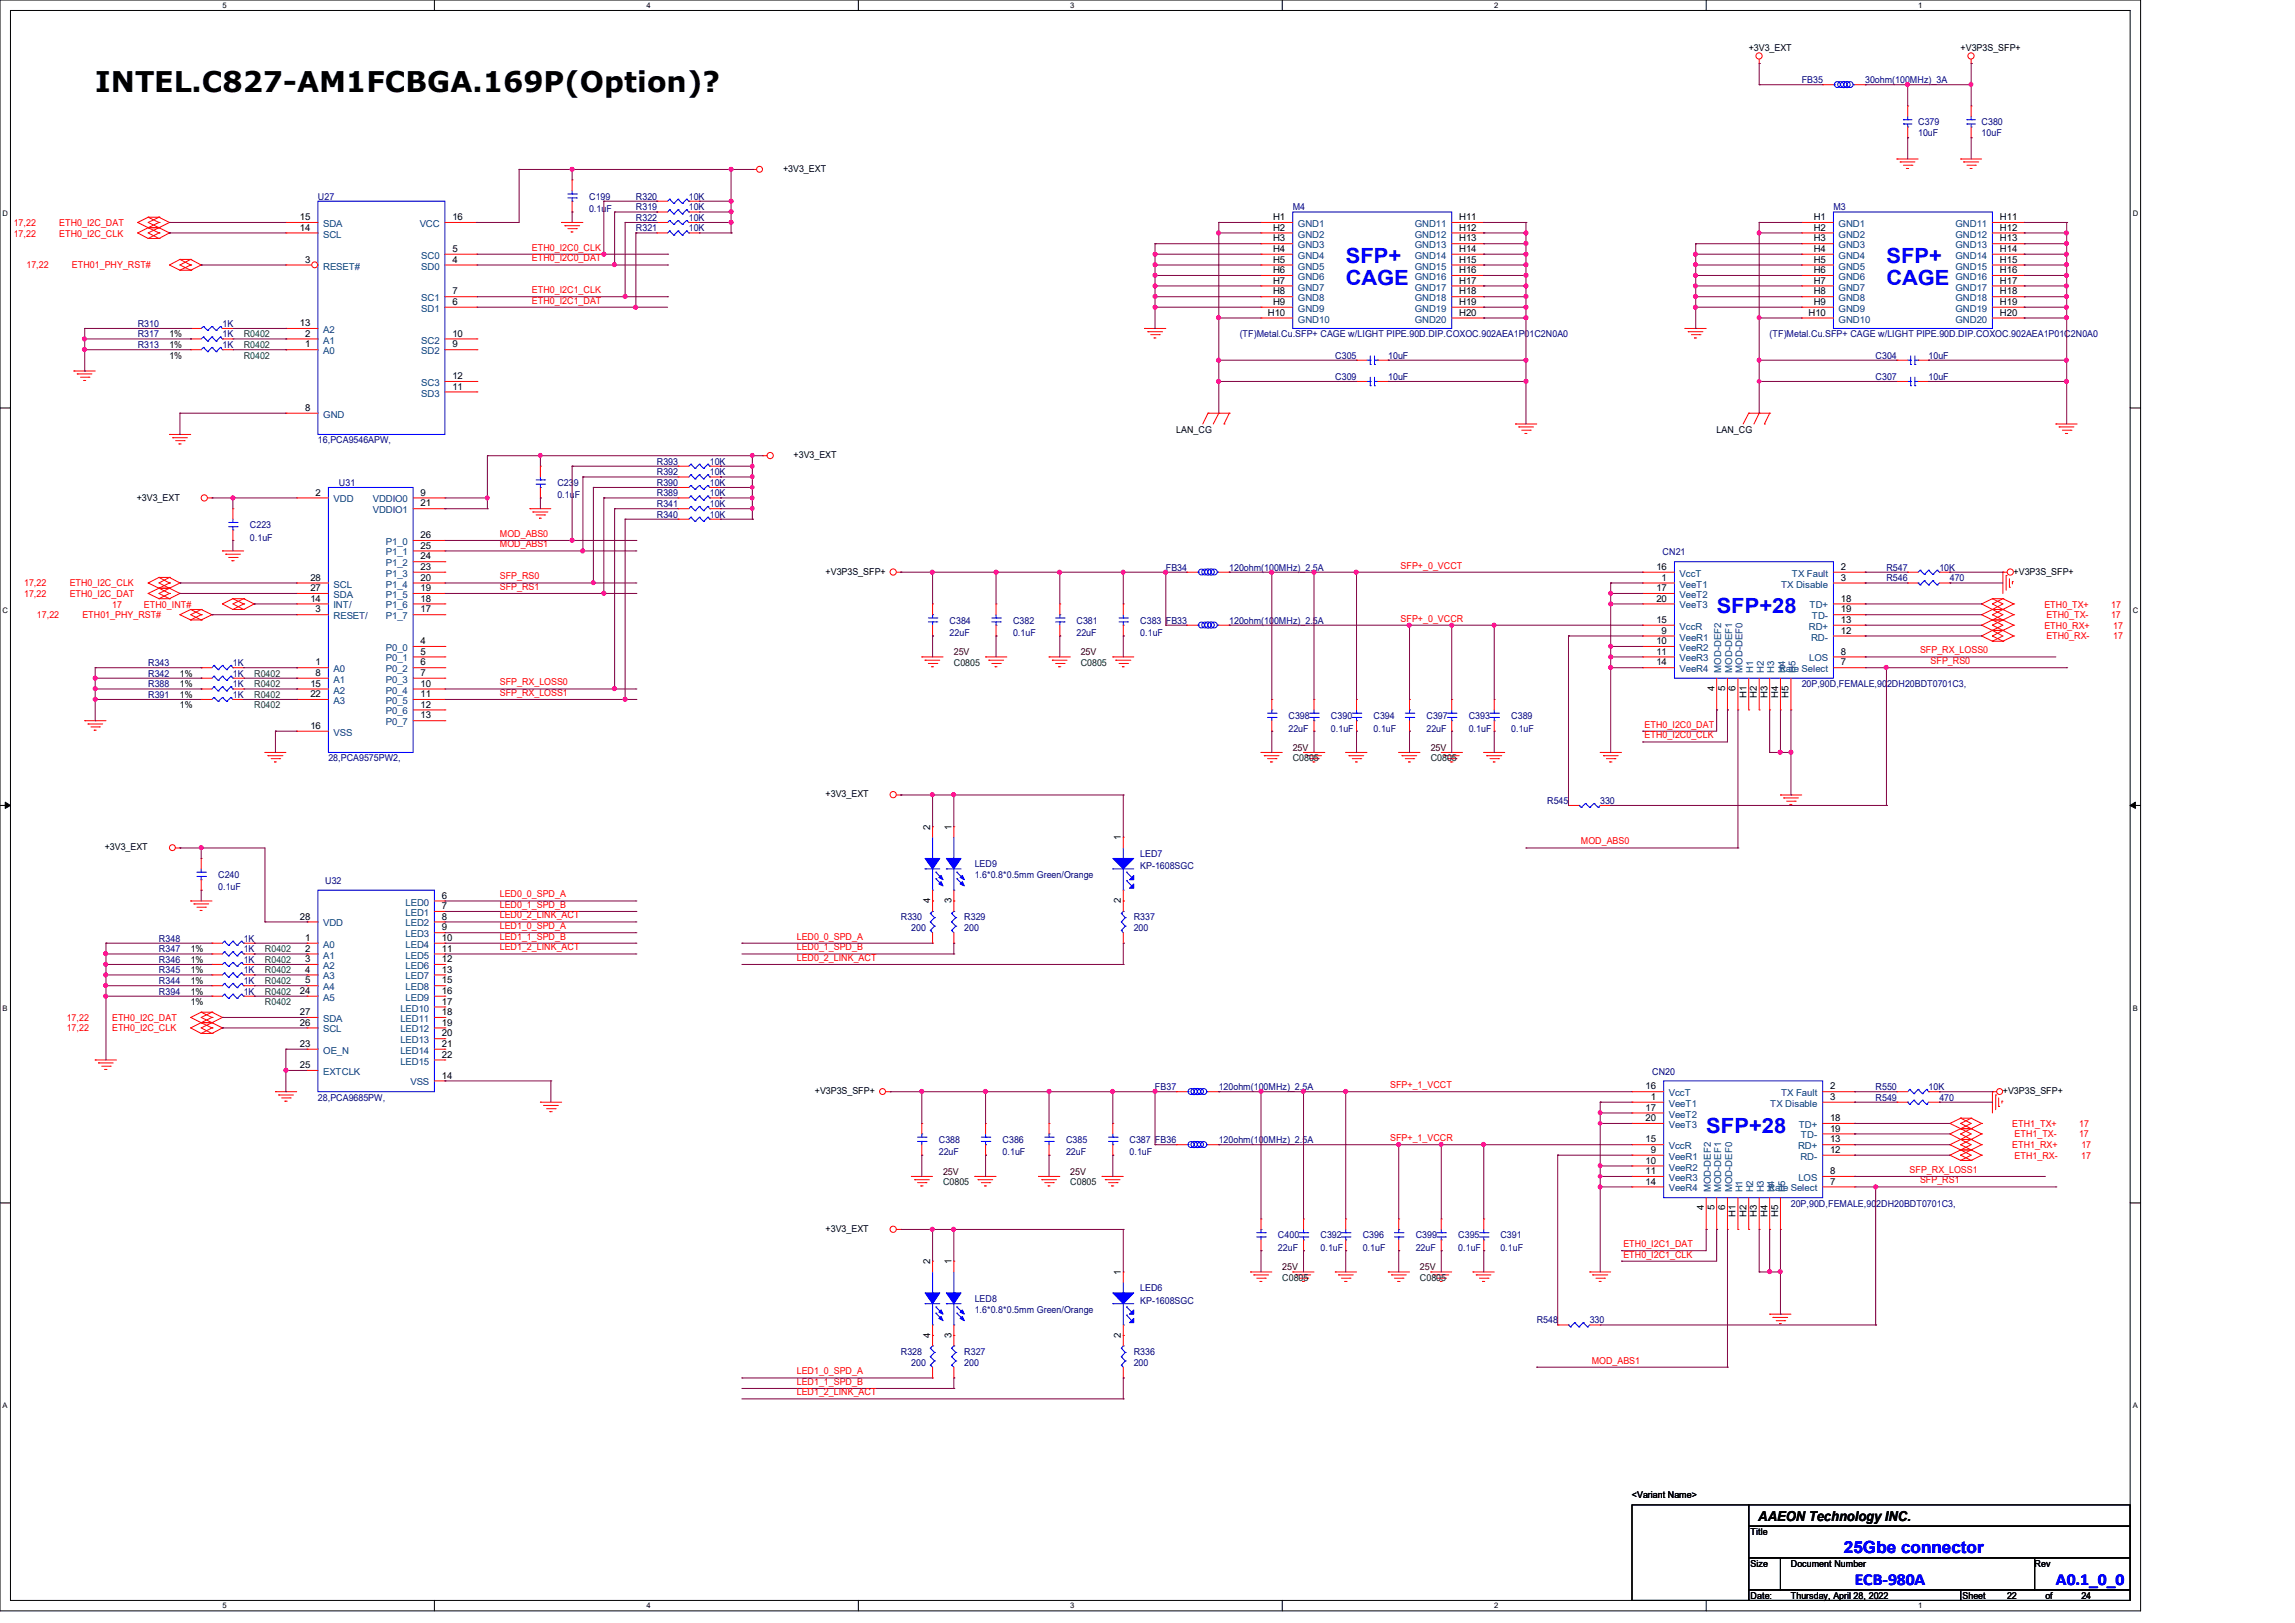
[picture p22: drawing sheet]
<svg xmlns="http://www.w3.org/2000/svg" width="297mm" height="210mm" viewBox="0 0 297 210" stroke-linecap="round" stroke-linejoin="round" font-family="sans-serif">
<defs><g id="words">
<text font-size="3.7" x="12.3" y="11.9">INTEL.C827-AM1FCBGA.169P(Option)?</text>
<g font-size="2.7" fill="#00f">
<text x="174.2" y="34.1">SFP+</text>
<text x="244.1" y="34.1">SFP+</text>
<text x="174.2" y="36.9">CAGE</text>
<text x="244.1" y="36.9">CAGE</text>
<text x="222.2" y="79.3">SFP+28</text>
<text x="220.8" y="146.6">SFP+28</text>
</g>
<g font-size="2.2" fill="#00f">
<text x="238.6" y="200.9">25Gbe connector</text>
<text x="240" y="205.1">ECB-980A</text>
<text x="266.1" y="205.1">A0.1_0_0</text>
</g>
<text font-size="1.8" x="227.5" y="196.8">AAEON Technology INC.</text>
<g font-size="1.2">
<text x="226.3" y="6.6">+3V3_EXT</text>
<text x="253.7" y="6.6">+V3P3S_SFP+</text>
<text x="101.3" y="22.3">+3V3_EXT</text>
<text x="38.8" y="28.5">15</text>
<text x="38.8" y="29.8">14</text>
<text x="58.5" y="28.5">16</text>
<text x="164.8" y="28.5">H1</text>
<text x="164.8" y="29.8">H2</text>
<text x="188.8" y="28.5">H11</text>
<text x="188.8" y="29.8">H12</text>
<text x="234.7" y="28.5">H1</text>
<text x="234.7" y="29.8">H2</text>
<text x="258.8" y="28.5">H11</text>
<text x="258.8" y="29.8">H12</text>
<text x="39.5" y="34">3</text>
<text x="58.5" y="32.6">5</text>
<text x="58.5" y="34">4</text>
<text x="164.8" y="31.2">H3</text>
<text x="164.8" y="32.6">H4</text>
<text x="164.8" y="34">H5</text>
<text x="164.8" y="35.3">H6</text>
<text x="188.8" y="31.2">H13</text>
<text x="188.8" y="32.6">H14</text>
<text x="188.8" y="34">H15</text>
<text x="188.8" y="35.3">H16</text>
<text x="234.7" y="31.2">H3</text>
<text x="234.7" y="32.6">H4</text>
<text x="234.7" y="34">H5</text>
<text x="234.7" y="35.3">H6</text>
<text x="258.8" y="31.2">H13</text>
<text x="258.8" y="32.6">H14</text>
<text x="258.8" y="34">H15</text>
<text x="258.8" y="35.3">H16</text>
<text x="58.5" y="38.1">7</text>
<text x="58.5" y="39.5">6</text>
<text x="164.1" y="40.9">H10</text>
<text x="164.8" y="36.7">H7</text>
<text x="164.8" y="38.1">H8</text>
<text x="164.8" y="39.5">H9</text>
<text x="188.8" y="36.7">H17</text>
<text x="188.8" y="38.1">H18</text>
<text x="188.8" y="39.5">H19</text>
<text x="188.8" y="40.9">H20</text>
<text x="234.1" y="40.9">H10</text>
<text x="234.7" y="36.7">H7</text>
<text x="234.7" y="38.1">H8</text>
<text x="234.7" y="39.5">H9</text>
<text x="258.8" y="36.7">H17</text>
<text x="258.8" y="38.1">H18</text>
<text x="258.8" y="39.5">H19</text>
<text x="258.8" y="40.9">H20</text>
<text x="21.9" y="45">1%</text>
<text x="21.9" y="43.6">1%</text>
<text x="21.9" y="46.4">1%</text>
<text x="38.8" y="42.2">13</text>
<text x="39.5" y="45">1</text>
<text x="39.5" y="43.6">2</text>
<text x="58.5" y="43.6">10</text>
<text x="58.5" y="45">9</text>
<text x="39.5" y="53.2">8</text>
<text x="58.5" y="49.1">12</text>
<text x="58.5" y="50.4">11</text>
<text x="102.7" y="59.3">+3V3_EXT</text>
<text x="152.2" y="56">LAN_CG</text>
<text x="222.2" y="56">LAN_CG</text>
<text x="17.7" y="64.8">+3V3_EXT</text>
<text x="40.9" y="64.1">2</text>
<text x="54.4" y="65.5">21</text>
<text x="54.4" y="64.1">9</text>
<text x="54.4" y="71">25</text>
<text x="54.4" y="69.6">26</text>
<text x="40.2" y="76.5">27</text>
<text x="40.2" y="77.9">14</text>
<text x="40.2" y="75.1">28</text>
<text x="54.4" y="77.9">18</text>
<text x="54.4" y="76.5">19</text>
<text x="54.4" y="75.1">20</text>
<text x="54.4" y="73.7">23</text>
<text x="54.4" y="72.4">24</text>
<text x="106.8" y="74.4">+V3P3S_SFP+</text>
<text x="214.4" y="73.7">16</text>
<text x="214.4" y="76.5">17</text>
<text x="214.4" y="77.9">20</text>
<text x="215" y="75.1">1</text>
<text x="238.2" y="73.7">2</text>
<text x="238.2" y="75.1">3</text>
<text x="238.2" y="77.9">18</text>
<text x="260.6" y="74.4">+V3P3S_SFP+</text>
<text x="40.9" y="79.2">3</text>
<text x="54.4" y="83.4">4</text>
<text x="54.4" y="79.2">17</text>
<text x="214.4" y="83.4">10</text>
<text x="214.4" y="80.6">15</text>
<text x="215" y="82">9</text>
<text x="238.2" y="82">12</text>
<text x="238.2" y="80.6">13</text>
<text x="238.2" y="79.2">19</text>
<text x="23.3" y="87.5">1%</text>
<text x="23.3" y="88.9">1%</text>
<text x="40.2" y="88.9">15</text>
<text x="40.9" y="86.1">1</text>
<text x="40.9" y="87.5">8</text>
<text x="54.4" y="84.7">5</text>
<text x="54.4" y="86.1">6</text>
<text x="54.4" y="87.5">7</text>
<text x="54.4" y="88.9">10</text>
<text x="214.4" y="84.7">11</text>
<text x="214.4" y="86.1">14</text>
<text x="221.9" y="89.4" transform="rotate(-90 221.9 89.4)">4</text>
<text x="223.3" y="89.4" transform="rotate(-90 223.3 89.4)">5</text>
<text x="224.6" y="89.4" transform="rotate(-90 224.6 89.4)">6</text>
<text x="238.2" y="86.1">7</text>
<text x="238.2" y="84.7">8</text>
<text x="23.3" y="90.3">1%</text>
<text x="23.3" y="91.7">1%</text>
<text x="40.2" y="94.3">16</text>
<text x="40.2" y="90.2">22</text>
<text x="54.4" y="90.2">11</text>
<text x="54.4" y="91.6">12</text>
<text x="54.4" y="93">13</text>
<text x="226" y="90.3" transform="rotate(-90 226 90.3)">H1</text>
<text x="227.4" y="90.3" transform="rotate(-90 227.4 90.3)">H2</text>
<text x="228.7" y="90.3" transform="rotate(-90 228.7 90.3)">H3</text>
<text x="230.1" y="90.3" transform="rotate(-90 230.1 90.3)">H4</text>
<text x="231.5" y="90.3" transform="rotate(-90 231.5 90.3)">H5</text>
<text x="106.8" y="103.2">+3V3_EXT</text>
<text x="120.4" y="107.4" transform="rotate(-90 120.4 107.4)">2</text>
<text x="123.1" y="107.4" transform="rotate(-90 123.1 107.4)">1</text>
<text x="13.5" y="110">+3V3_EXT</text>
<text x="145.1" y="108.7" transform="rotate(-90 145.1 108.7)">1</text>
<text x="38.8" y="119">28</text>
<text x="57.2" y="116.3">6</text>
<text x="57.2" y="117.6">7</text>
<text x="57.2" y="119">8</text>
<text x="120.4" y="116.8" transform="rotate(-90 120.4 116.8)">4</text>
<text x="123.1" y="116.8" transform="rotate(-90 123.1 116.8)">3</text>
<text x="145.1" y="116.8" transform="rotate(-90 145.1 116.8)">2</text>
<text x="24.7" y="124.6">1%</text>
<text x="24.7" y="123.2">1%</text>
<text x="24.7" y="125.9">1%</text>
<text x="39.5" y="121.7">1</text>
<text x="39.5" y="123.1">2</text>
<text x="39.5" y="124.5">3</text>
<text x="39.5" y="125.9">4</text>
<text x="57.2" y="120.4">9</text>
<text x="57.2" y="121.7">10</text>
<text x="57.2" y="123.1">11</text>
<text x="57.2" y="124.5">12</text>
<text x="57.2" y="125.9">13</text>
<text x="24.7" y="128.7">1%</text>
<text x="24.7" y="127.3">1%</text>
<text x="24.7" y="130">1%</text>
<text x="38.8" y="131.4">27</text>
<text x="38.8" y="128.6">24</text>
<text x="39.5" y="127.3">5</text>
<text x="57.2" y="127.3">15</text>
<text x="57.2" y="128.6">16</text>
<text x="57.2" y="130">17</text>
<text x="57.2" y="131.4">18</text>
<text x="38.8" y="132.7">26</text>
<text x="38.8" y="135.5">23</text>
<text x="57.2" y="132.7">19</text>
<text x="57.2" y="134.1">20</text>
<text x="57.2" y="135.5">21</text>
<text x="57.2" y="136.9">22</text>
<text x="38.8" y="138.2">25</text>
<text x="57.2" y="139.6">14</text>
<text x="105.4" y="141.6">+V3P3S_SFP+</text>
<text x="213" y="141">16</text>
<text x="213" y="143.7">17</text>
<text x="213.6" y="142.3">1</text>
<text x="236.8" y="141">2</text>
<text x="236.8" y="142.3">3</text>
<text x="259.2" y="141.6">+V3P3S_SFP+</text>
<text x="213" y="147.8">15</text>
<text x="213" y="145.1">20</text>
<text x="213.6" y="149.2">9</text>
<text x="236.8" y="149.2">12</text>
<text x="236.8" y="147.8">13</text>
<text x="236.8" y="145.1">18</text>
<text x="236.8" y="146.4">19</text>
<text x="213" y="150.6">10</text>
<text x="213" y="151.9">11</text>
<text x="213" y="153.3">14</text>
<text x="236.8" y="153.3">7</text>
<text x="236.8" y="151.9">8</text>
<text x="106.8" y="159.4">+3V3_EXT</text>
<text x="220.5" y="156.6" transform="rotate(-90 220.5 156.6)">4</text>
<text x="221.9" y="156.6" transform="rotate(-90 221.9 156.6)">5</text>
<text x="223.3" y="156.6" transform="rotate(-90 223.3 156.6)">6</text>
<text x="224.6" y="157.5" transform="rotate(-90 224.6 157.5)">H1</text>
<text x="226" y="157.5" transform="rotate(-90 226 157.5)">H2</text>
<text x="227.4" y="157.5" transform="rotate(-90 227.4 157.5)">H3</text>
<text x="228.7" y="157.5" transform="rotate(-90 228.7 157.5)">H4</text>
<text x="230.1" y="157.5" transform="rotate(-90 230.1 157.5)">H5</text>
<text x="120.4" y="163.6" transform="rotate(-90 120.4 163.6)">2</text>
<text x="123.1" y="163.6" transform="rotate(-90 123.1 163.6)">1</text>
<text x="145.1" y="165" transform="rotate(-90 145.1 165)">1</text>
<text x="120.4" y="173.1" transform="rotate(-90 120.4 173.1)">4</text>
<text x="123.1" y="173.1" transform="rotate(-90 123.1 173.1)">3</text>
<text x="145.1" y="173.1" transform="rotate(-90 145.1 173.1)">2</text>
<text x="211.2" y="193.8">&lt;Variant Name&gt;</text>
<text x="226.6" y="198.6">Title</text>
<text x="226.6" y="202.7">Size</text>
<text x="231.8" y="202.7">Document Number</text>
<text x="263.3" y="202.7">Rev</text>
<text x="226.6" y="206.9">Date:</text>
<text x="231.8" y="206.9">Thursday, April 28, 2022</text>
<text x="254" y="206.9">Sheet</text>
<text x="259.8" y="206.9">22</text>
<text x="264.7" y="206.9">of</text>
<text x="269.4" y="206.9">24</text>
</g>
<g font-size="1.2" fill="#000080">
<text x="233.2" y="10.7">FB35</text>
<text x="241.4" y="10.7">30ohm(100MHz)_3A</text>
<text x="248.2" y="16.2">C379</text>
<text x="248.2" y="17.6">10uF</text>
<text x="256.4" y="16.2">C380</text>
<text x="256.4" y="17.6">10uF</text>
<text x="41.1" y="25.8">U27</text>
<text x="76.2" y="25.8">C199</text>
<text x="76.2" y="27.5">0.1uF</text>
<text x="82.3" y="29.9">R321</text>
<text x="82.3" y="28.6">R322</text>
<text x="82.3" y="27.2">R319</text>
<text x="82.3" y="25.8">R320</text>
<text x="89.2" y="29.9">10K</text>
<text x="89.2" y="28.6">10K</text>
<text x="89.2" y="27.2">10K</text>
<text x="89.2" y="25.8">10K</text>
<text x="167.3" y="27.2">M4</text>
<text x="237.3" y="27.2">M3</text>
<text x="17.8" y="43.6">R317</text>
<text x="17.8" y="42.3">R310</text>
<text x="17.8" y="45">R313</text>
<text x="28.8" y="43.6">1K</text>
<text x="28.8" y="42.3">1K</text>
<text x="28.8" y="45">1K</text>
<text x="160.4" y="43.6">(TF)Metal.Cu.SFP+ CAGE w/LIGHT PIPE.90D.DIP.COXOC.902AEA1P01C2N0A0</text>
<text x="172.8" y="46.4">C305</text>
<text x="179.7" y="46.4">10uF</text>
<text x="229" y="43.6">(TF)Metal.Cu.SFP+ CAGE w/LIGHT PIPE.90D.DIP.COXOC.902AEA1P01C2N0A0</text>
<text x="242.7" y="46.4">C304</text>
<text x="249.6" y="46.4">10uF</text>
<text x="172.8" y="49.1">C309</text>
<text x="179.7" y="49.1">10uF</text>
<text x="242.7" y="49.1">C307</text>
<text x="249.6" y="49.1">10uF</text>
<text x="41.1" y="57.4">16,PCA9546APW,</text>
<text x="43.9" y="62.9">U31</text>
<text x="72.1" y="62.9">C239</text>
<text x="72.1" y="64.5">0.1uF</text>
<text x="85" y="60.1">R393</text>
<text x="85" y="65.6">R341</text>
<text x="85" y="61.5">R392</text>
<text x="85" y="62.9">R390</text>
<text x="85" y="64.2">R389</text>
<text x="91.9" y="60.1">10K</text>
<text x="91.9" y="65.6">10K</text>
<text x="91.9" y="61.5">10K</text>
<text x="91.9" y="62.9">10K</text>
<text x="91.9" y="64.2">10K</text>
<text x="32.3" y="68.3">C223</text>
<text x="32.3" y="70">0.1uF</text>
<text x="85" y="67">R340</text>
<text x="91.9" y="67">10K</text>
<text x="215.2" y="71.9">CN21</text>
<text x="150.9" y="73.8">FB34</text>
<text x="159.1" y="73.8">120ohm(100MHz)_2.5A</text>
<text x="244.1" y="75.2">R546</text>
<text x="244.1" y="73.8">R547</text>
<text x="251" y="73.8">10K</text>
<text x="252.3" y="75.2">470</text>
<text x="122.9" y="80.7">C384</text>
<text x="122.9" y="82.3">22uF</text>
<text x="131.1" y="80.7">C382</text>
<text x="131.1" y="82.3">0.1uF</text>
<text x="139.3" y="80.7">C381</text>
<text x="139.3" y="82.3">22uF</text>
<text x="147.6" y="80.7">C383 FB33</text>
<text x="147.6" y="82.3">0.1uF</text>
<text x="159.1" y="80.7">120ohm(100MHz)_2.5A</text>
<text x="19.2" y="86.1">R343</text>
<text x="19.2" y="88.9">R388</text>
<text x="19.2" y="87.5">R342</text>
<text x="30.1" y="86.1">1K</text>
<text x="30.1" y="88.9">1K</text>
<text x="30.1" y="87.5">1K</text>
<text x="233.2" y="88.9">20P,90D,FEMALE,902DH20BDT0701C3,</text>
<text x="19.2" y="90.3">R391</text>
<text x="30.1" y="90.3">1K</text>
<text x="166.7" y="93">C398</text>
<text x="166.7" y="94.7">22uF</text>
<text x="172.2" y="93">C390</text>
<text x="172.2" y="94.7">0.1uF</text>
<text x="177.8" y="93">C394</text>
<text x="177.8" y="94.7">0.1uF</text>
<text x="184.6" y="93">C397</text>
<text x="184.6" y="94.7">22uF</text>
<text x="190.1" y="93">C393</text>
<text x="190.1" y="94.7">0.1uF</text>
<text x="195.6" y="93">C389</text>
<text x="195.6" y="94.7">0.1uF</text>
<text x="42.5" y="98.5">28,PCA9575PW2,</text>
<text x="200.2" y="104">R545</text>
<text x="207.1" y="104">330</text>
<text x="28.2" y="113.6">C240</text>
<text x="126.2" y="112.2">LED9</text>
<text x="126.2" y="113.6">1.6*0.8*0.5mm Green/Orange</text>
<text x="147.6" y="110.9">LED7</text>
<text x="147.6" y="112.5">KP-1608SGC</text>
<text x="28.2" y="115.2">0.1uF</text>
<text x="42.1" y="114.4">U32</text>
<text x="116.6" y="119.1">R330</text>
<text x="124.8" y="119.1">R329</text>
<text x="146.7" y="119.1">R337</text>
<text x="20.6" y="123.2">R347</text>
<text x="20.6" y="121.8">R348</text>
<text x="20.6" y="125.9">R345</text>
<text x="20.6" y="124.6">R346</text>
<text x="31.5" y="123.2">1K</text>
<text x="31.5" y="121.8">1K</text>
<text x="31.5" y="125.9">1K</text>
<text x="31.5" y="124.6">1K</text>
<text x="117.9" y="120.4">200</text>
<text x="124.8" y="120.4">200</text>
<text x="146.7" y="120.4">200</text>
<text x="20.6" y="127.3">R344</text>
<text x="20.6" y="128.7">R394</text>
<text x="31.5" y="127.3">1K</text>
<text x="31.5" y="128.7">1K</text>
<text x="41.1" y="142.4">28,PCA9685PW,</text>
<text x="149.5" y="141">FB37</text>
<text x="157.7" y="141">120ohm(100MHz)_2.5A</text>
<text x="213.8" y="139.1">CN20</text>
<text x="242.7" y="142.4">R549</text>
<text x="242.7" y="141">R550</text>
<text x="249.6" y="141">10K</text>
<text x="251" y="142.4">470</text>
<text x="121.5" y="147.9">C388</text>
<text x="121.5" y="149.5">22uF</text>
<text x="129.7" y="147.9">C386</text>
<text x="129.7" y="149.5">0.1uF</text>
<text x="138" y="147.9">C385</text>
<text x="138" y="149.5">22uF</text>
<text x="146.2" y="147.9">C387 FB36</text>
<text x="146.2" y="149.5">0.1uF</text>
<text x="157.7" y="147.9">120ohm(100MHz)_2.5A</text>
<text x="165.4" y="160.2">C400</text>
<text x="165.4" y="161.9">22uF</text>
<text x="170.9" y="160.2">C392</text>
<text x="170.9" y="161.9">0.1uF</text>
<text x="176.4" y="160.2">C396</text>
<text x="176.4" y="161.9">0.1uF</text>
<text x="183.2" y="160.2">C399</text>
<text x="183.2" y="161.9">22uF</text>
<text x="188.7" y="160.2">C395</text>
<text x="188.7" y="161.9">0.1uF</text>
<text x="194.2" y="160.2">C391</text>
<text x="194.2" y="161.9">0.1uF</text>
<text x="231.8" y="156.1">20P,90D,FEMALE,902DH20BDT0701C3,</text>
<text x="147.6" y="167.1">LED6</text>
<text x="126.2" y="168.4">LED8</text>
<text x="126.2" y="169.8">1.6*0.8*0.5mm Green/Orange</text>
<text x="147.6" y="168.7">KP-1608SGC</text>
<text x="198.9" y="171.2">R548</text>
<text x="205.7" y="171.2">330</text>
<text x="116.6" y="175.3">R328</text>
<text x="117.9" y="176.7">200</text>
<text x="124.8" y="175.3">R327</text>
<text x="124.8" y="176.7">200</text>
<text x="146.7" y="175.3">R336</text>
<text x="146.7" y="176.7">200</text>
</g>
<g font-size="1.2" fill="#f00">
<text x="1.8" y="29.3">17,22</text>
<text x="7.7" y="29.3">ETH0_I2C_DAT</text>
<text x="1.8" y="30.6">17,22</text>
<text x="3.4" y="34.7">17,22</text>
<text x="7.7" y="30.6">ETH0_I2C_CLK</text>
<text x="9.3" y="34.7">ETH01_PHY_RST#</text>
<text x="68.8" y="32.4">ETH0_I2C0_CLK</text>
<text x="68.8" y="33.8">ETH0_I2C0_DAT</text>
<text x="68.8" y="37.9">ETH0_I2C1_CLK</text>
<text x="68.8" y="39.3">ETH0_I2C1_DAT</text>
<text x="64.7" y="70.8">MOD_ABS1</text>
<text x="64.7" y="69.5">MOD_ABS0</text>
<text x="3.1" y="75.9">17,22</text>
<text x="3.1" y="77.3">17,22</text>
<text x="9" y="75.9">ETH0_I2C_CLK</text>
<text x="9" y="77.3">ETH0_I2C_DAT</text>
<text x="64.7" y="76.3">SFP_RS1</text>
<text x="64.7" y="75">SFP_RS0</text>
<text x="181.3" y="73.6">SFP+_0_VCCT</text>
<text x="4.8" y="80">17,22</text>
<text x="10.7" y="80">ETH01_PHY_RST#</text>
<text x="14.5" y="78.6">17</text>
<text x="18.6" y="78.6">ETH0_INT#</text>
<text x="181.3" y="80.4">SFP+_0_VCCR</text>
<text x="264.6" y="81.4">ETH0_RX+</text>
<text x="264.6" y="78.6">ETH0_TX+</text>
<text x="264.8" y="82.7">ETH0_RX-</text>
<text x="264.8" y="80">ETH0_TX-</text>
<text x="273.2" y="78.6">17</text>
<text x="273.2" y="80">17</text>
<text x="273.5" y="81.4">17</text>
<text x="273.5" y="82.7">17</text>
<text x="64.7" y="88.7">SFP_RX_LOSS0</text>
<text x="248.5" y="84.5">SFP_RX_LOSS0</text>
<text x="249.8" y="85.9">SFP_RS0</text>
<text x="64.7" y="90">SFP_RX_LOSS1</text>
<text x="212.8" y="94.1">ETH0_I2C0_DAT</text>
<text x="212.8" y="95.5">ETH0_I2C0_CLK</text>
<text x="204.6" y="109.3">MOD_ABS0</text>
<text x="64.7" y="117.5">LED0_1_SPD_B</text>
<text x="64.7" y="116.1">LED0_0_SPD_A</text>
<text x="64.7" y="118.8">LED0_2_LINK_ACT</text>
<text x="64.7" y="121.6">LED1_1_SPD_B</text>
<text x="64.7" y="120.2">LED1_0_SPD_A</text>
<text x="64.7" y="123">LED1_2_LINK_ACT</text>
<text x="103.1" y="123">LED0_1_SPD_B</text>
<text x="103.1" y="121.6">LED0_0_SPD_A</text>
<text x="103.1" y="124.3">LED0_2_LINK_ACT</text>
<text x="8.6" y="133.5">17,22</text>
<text x="8.6" y="132.1">17,22</text>
<text x="14.5" y="133.5">ETH0_I2C_CLK</text>
<text x="14.5" y="132.1">ETH0_I2C_DAT</text>
<text x="179.9" y="140.8">SFP+_1_VCCT</text>
<text x="179.9" y="147.7">SFP+_1_VCCR</text>
<text x="260.4" y="148.6">ETH1_RX+</text>
<text x="260.4" y="145.8">ETH1_TX+</text>
<text x="260.7" y="149.9">ETH1_RX-</text>
<text x="260.7" y="147.2">ETH1_TX-</text>
<text x="269.1" y="145.8">17</text>
<text x="269.1" y="147.2">17</text>
<text x="269.4" y="149.9">17</text>
<text x="269.4" y="148.6">17</text>
<text x="247.1" y="151.8">SFP_RX_LOSS1</text>
<text x="248.5" y="153.1">SFP_RS1</text>
<text x="210.1" y="161.4">ETH0_I2C1_DAT</text>
<text x="210.1" y="162.7">ETH0_I2C1_CLK</text>
<text x="103.1" y="179.2">LED1_1_SPD_B</text>
<text x="103.1" y="177.8">LED1_0_SPD_A</text>
<text x="206" y="176.4">MOD_ABS1</text>
<text x="103.1" y="180.5">LED1_2_LINK_ACT</text>
</g>
<g font-size="1.2" fill="#004080">
<text x="41.8" y="29.4">SDA</text>
<text x="54.3" y="29.4">VCC</text>
<text x="168" y="29.4">GND1</text>
<text x="183.1" y="29.4">GND11</text>
<text x="237.9" y="29.4">GND1</text>
<text x="253.1" y="29.4">GND11</text>
<text x="41.8" y="34.9">RESET#</text>
<text x="41.8" y="30.7">SCL</text>
<text x="54.5" y="33.5">SC0</text>
<text x="54.5" y="34.9">SD0</text>
<text x="168" y="30.7">GND2</text>
<text x="168" y="32.1">GND3</text>
<text x="168" y="33.5">GND4</text>
<text x="168" y="34.9">GND5</text>
<text x="183.1" y="30.7">GND12</text>
<text x="183.1" y="32.1">GND13</text>
<text x="183.1" y="33.5">GND14</text>
<text x="183.1" y="34.9">GND15</text>
<text x="237.9" y="30.7">GND2</text>
<text x="237.9" y="32.1">GND3</text>
<text x="237.9" y="33.5">GND4</text>
<text x="237.9" y="34.9">GND5</text>
<text x="253.1" y="30.7">GND12</text>
<text x="253.1" y="32.1">GND13</text>
<text x="253.1" y="33.5">GND14</text>
<text x="253.1" y="34.9">GND15</text>
<text x="54.5" y="39">SC1</text>
<text x="54.5" y="40.3">SD1</text>
<text x="168" y="36.2">GND6</text>
<text x="168" y="37.6">GND7</text>
<text x="168" y="39">GND8</text>
<text x="168" y="40.3">GND9</text>
<text x="168" y="41.7">GND10</text>
<text x="183.1" y="36.2">GND16</text>
<text x="183.1" y="37.6">GND17</text>
<text x="183.1" y="39">GND18</text>
<text x="183.1" y="40.3">GND19</text>
<text x="183.1" y="41.7">GND20</text>
<text x="237.9" y="36.2">GND6</text>
<text x="237.9" y="37.6">GND7</text>
<text x="237.9" y="39">GND8</text>
<text x="237.9" y="40.3">GND9</text>
<text x="237.9" y="41.7">GND10</text>
<text x="253.1" y="36.2">GND16</text>
<text x="253.1" y="37.6">GND17</text>
<text x="253.1" y="39">GND18</text>
<text x="253.1" y="40.3">GND19</text>
<text x="253.1" y="41.7">GND20</text>
<text x="41.8" y="45.8">A0</text>
<text x="41.8" y="44.4">A1</text>
<text x="41.8" y="43.1">A2</text>
<text x="54.5" y="44.4">SC2</text>
<text x="54.5" y="45.8">SD2</text>
<text x="54.5" y="50">SC3</text>
<text x="54.5" y="51.3">SD3</text>
<text x="41.8" y="54.1">GND</text>
<text x="43.2" y="65">VDD</text>
<text x="48.3" y="65">VDDIO0</text>
<text x="48.3" y="66.4">VDDIO1</text>
<text x="50" y="71.9">P1_1</text>
<text x="50" y="70.5">P1_0</text>
<text x="43.2" y="77.4">SDA</text>
<text x="43.2" y="76">SCL</text>
<text x="50" y="77.4">P1_5</text>
<text x="50" y="76">P1_4</text>
<text x="50" y="74.6">P1_3</text>
<text x="50" y="73.3">P1_2</text>
<text x="217.4" y="76">VeeT1</text>
<text x="217.4" y="74.6">VccT</text>
<text x="217.4" y="77.4">VeeT2</text>
<text x="230.5" y="76">TX Disable</text>
<text x="231.9" y="74.6">TX Fault</text>
<text x="43.2" y="78.7">INT/</text>
<text x="43.2" y="80.1">RESET/</text>
<text x="50" y="80.1">P1_7</text>
<text x="50" y="78.7">P1_6</text>
<text x="217.4" y="82.9">VeeR1</text>
<text x="217.4" y="81.5">VccR</text>
<text x="217.4" y="78.7">VeeT3</text>
<text x="234.1" y="81.5">RD+</text>
<text x="234.2" y="78.7">TD+</text>
<text x="234.4" y="82.9">RD-</text>
<text x="234.5" y="80.1">TD-</text>
<text x="43.2" y="87">A0</text>
<text x="43.2" y="88.3">A1</text>
<text x="43.2" y="89.7">A2</text>
<text x="50" y="84.2">P0_0</text>
<text x="50" y="85.6">P0_1</text>
<text x="50" y="87">P0_2</text>
<text x="50" y="88.3">P0_3</text>
<text x="50" y="89.7">P0_4</text>
<text x="217.4" y="84.2">VeeR2</text>
<text x="217.4" y="85.6">VeeR3</text>
<text x="217.4" y="87">VeeR4</text>
<text x="222.8" y="87.1" transform="rotate(-90 222.8 87.1)">MOD-DEF2</text>
<text x="224.2" y="87.1" transform="rotate(-90 224.2 87.1)">MOD-DEF1</text>
<text x="225.5" y="87.1" transform="rotate(-90 225.5 87.1)">MOD-DEF0</text>
<text x="226.9" y="87.1" transform="rotate(-90 226.9 87.1)">H1</text>
<text x="228.3" y="87.1" transform="rotate(-90 228.3 87.1)">H2</text>
<text x="229.6" y="87.1" transform="rotate(-90 229.6 87.1)">H3</text>
<text x="230.2" y="87">Rate Select</text>
<text x="231" y="87.1" transform="rotate(-90 231 87.1)">H4</text>
<text x="232.4" y="87.1" transform="rotate(-90 232.4 87.1)">H5</text>
<text x="234.1" y="85.6">LOS</text>
<text x="43.2" y="95.2">VSS</text>
<text x="43.2" y="91.1">A3</text>
<text x="50" y="91.1">P0_5</text>
<text x="50" y="92.5">P0_6</text>
<text x="50" y="93.9">P0_7</text>
<text x="41.8" y="119.9">VDD</text>
<text x="52.5" y="117.2">LED0</text>
<text x="52.5" y="118.5">LED1</text>
<text x="52.5" y="119.9">LED2</text>
<text x="41.8" y="122.6">A0</text>
<text x="41.8" y="124">A1</text>
<text x="41.8" y="125.4">A2</text>
<text x="52.5" y="121.3">LED3</text>
<text x="52.5" y="122.6">LED4</text>
<text x="52.5" y="124">LED5</text>
<text x="52.5" y="125.4">LED6</text>
<text x="41.8" y="126.7">A3</text>
<text x="41.8" y="128.1">A4</text>
<text x="41.8" y="129.5">A5</text>
<text x="51.8" y="130.9">LED10</text>
<text x="52.5" y="126.7">LED7</text>
<text x="52.5" y="128.1">LED8</text>
<text x="52.5" y="129.5">LED9</text>
<text x="41.8" y="132.2">SDA</text>
<text x="41.8" y="133.6">SCL</text>
<text x="41.8" y="136.4">OE_N</text>
<text x="51.8" y="132.2">LED11</text>
<text x="51.8" y="133.6">LED12</text>
<text x="51.8" y="135">LED13</text>
<text x="51.8" y="136.4">LED14</text>
<text x="51.8" y="137.8">LED15</text>
<text x="41.8" y="139.1">EXTCLK</text>
<text x="53.1" y="140.5">VSS</text>
<text x="216" y="143.2">VeeT1</text>
<text x="216" y="141.9">VccT</text>
<text x="229.1" y="143.2">TX Disable</text>
<text x="230.5" y="141.9">TX Fault</text>
<text x="216" y="148.7">VccR</text>
<text x="216" y="144.6">VeeT2</text>
<text x="216" y="146">VeeT3</text>
<text x="232.7" y="148.7">RD+</text>
<text x="232.8" y="146">TD+</text>
<text x="233.1" y="147.3">TD-</text>
<text x="216" y="150.1">VeeR1</text>
<text x="216" y="151.5">VeeR2</text>
<text x="216" y="152.8">VeeR3</text>
<text x="216" y="154.2">VeeR4</text>
<text x="221.4" y="154.3" transform="rotate(-90 221.4 154.3)">MOD-DEF2</text>
<text x="222.8" y="154.3" transform="rotate(-90 222.8 154.3)">MOD-DEF1</text>
<text x="224.2" y="154.3" transform="rotate(-90 224.2 154.3)">MOD-DEF0</text>
<text x="225.5" y="154.3" transform="rotate(-90 225.5 154.3)">H1</text>
<text x="226.9" y="154.3" transform="rotate(-90 226.9 154.3)">H2</text>
<text x="228.3" y="154.3" transform="rotate(-90 228.3 154.3)">H3</text>
<text x="228.8" y="154.2">Rate Select</text>
<text x="229.6" y="154.3" transform="rotate(-90 229.6 154.3)">H4</text>
<text x="231" y="154.3" transform="rotate(-90 231 154.3)">H5</text>
<text x="232.7" y="152.8">LOS</text>
<text x="233" y="150.1">RD-</text>
</g>
<g font-size="1.2" fill="#008000">
<text x="31.5" y="45">R0402</text>
<text x="31.5" y="43.6">R0402</text>
<text x="31.5" y="46.4">R0402</text>
<text x="32.9" y="87.5">R0402</text>
<text x="32.9" y="88.9">R0402</text>
<text x="32.9" y="90.3">R0402</text>
<text x="32.9" y="91.7">R0402</text>
<text x="34.3" y="124.6">R0402</text>
<text x="34.3" y="123.2">R0402</text>
<text x="34.3" y="125.9">R0402</text>
<text x="34.3" y="128.7">R0402</text>
<text x="34.3" y="127.3">R0402</text>
<text x="34.3" y="130">R0402</text>
</g>
<g font-size="1.2" fill="#400000">
<text x="123.4" y="84.8">25V</text>
<text x="139.9" y="84.8">25V</text>
<text x="167.3" y="97.2">25V</text>
<text x="185.2" y="97.2">25V</text>
<text x="122" y="152">25V</text>
<text x="138.5" y="152">25V</text>
<text x="165.9" y="164.3">25V</text>
<text x="183.8" y="164.3">25V</text>
</g>
<g font-size="1.2" fill="#004000">
<text x="123.4" y="86.1">C0805</text>
<text x="139.9" y="86.1">C0805</text>
<text x="167.3" y="98.5">C0805</text>
<text x="185.2" y="98.5">C0805</text>
<text x="122" y="153.4">C0805</text>
<text x="138.5" y="153.4">C0805</text>
<text x="165.9" y="165.7">C0805</text>
<text x="183.8" y="165.7">C0805</text>
</g>
<g font-size="1">
<text x="28.8" y="1">5</text>
<text x="83.7" y="1">4</text>
<text x="138.5" y="1">3</text>
<text x="193.4" y="1">2</text>
<text x="248.2" y="1">1</text>
<text x=".3" y="27.9">D</text>
<text x="276" y="27.9">D</text>
<text x=".3" y="79.4">C</text>
<text x="276" y="79.4">C</text>
<text x=".3" y="130.8">B</text>
<text x="276" y="130.8">B</text>
<text x=".3" y="182.2">A</text>
<text x="276" y="182.2">A</text>
<text x="28.8" y="208.1">5</text>
<text x="83.7" y="208.1">4</text>
<text x="138.5" y="208.1">3</text>
<text x="193.4" y="208.1">2</text>
<text x="248.2" y="208.1">1</text>
</g>
</g></defs>
<path d="M0 0h277v208.4h-277zM1.4 1.4h274.3v205.7h-274.3z" fill="none" stroke="#000" stroke-width=".13"/>
<g fill="#fff">
<path d="M28.8 .1h.5v1.1h-.5z"/>
<path d="M28.8 207.2h.5v1.1h-.5z"/>
</g>
<path d="M56.2 0v1.4M56.2 207.1v1.3" fill="none" stroke="#000" stroke-width=".13"/>
<g fill="#fff">
<path d="M83.7 .1h.5v1.1h-.5z"/>
<path d="M83.7 207.2h.5v1.1h-.5z"/>
</g>
<path d="M111.1 0v1.4M111.1 207.1v1.3" fill="none" stroke="#000" stroke-width=".13"/>
<g fill="#fff">
<path d="M138.5 .1h.6v1.1h-.6z"/>
<path d="M138.5 207.2h.6v1.1h-.6z"/>
</g>
<path d="M165.9 0v1.4M165.9 207.1v1.3" fill="none" stroke="#000" stroke-width=".13"/>
<g fill="#fff">
<path d="M193.4 .1h.5v1.1h-.5z"/>
<path d="M193.4 207.2h.5v1.1h-.5z"/>
</g>
<path d="M220.8 0v1.4M220.8 207.1v1.3" fill="none" stroke="#000" stroke-width=".13"/>
<g fill="#fff">
<path d="M248.2 .1h.6v1.1h-.6z"/>
<path d="M248.2 207.2h.6v1.1h-.6z"/>
<path d="M.3 27.1h.8v1.1h-.8z"/>
<path d="M276 27.1h.7v1.1h-.7z"/>
<path d="M.3 78.5h.8v1.1h-.8z"/>
<path d="M276 78.5h.7v1.1h-.7z"/>
</g>
<path d="M0 52.8h1.4M275.7 52.8h1.3" fill="none" stroke="#000" stroke-width=".13"/>
<g fill="#fff">
<path d="M.3 129.9h.7v1.1h-.7z"/>
<path d="M276 129.9h.6v1.1h-.6z"/>
</g>
<path d="M0 104.2h1.4M275.7 104.2h1.3" fill="none" stroke="#000" stroke-width=".13"/>
<path d="M.7 103.8l.7 .4-.7 .4zM275.7 104.2l.7-.4v.8z" fill="#000" stroke="#000" stroke-width=".13"/>
<g fill="#fff">
<path d="M.3 181.4h.7v1.1h-.7z"/>
<path d="M276 181.4h.6v1.1h-.6z"/>
</g>
<path d="M0 155.7h1.4M275.7 155.7h1.3M211.2 194.7h15.1v12.4h-15.1zM226.3 194.7h49.4v2.8h-49.4zM226.3 197.5h49.4v4.1h-49.4zM226.3 201.6h4.1v4.1h-4.1zM226.3 205.7h27.4v1.4h-27.4zM230.4 201.6h32.9v4.1h-32.9zM253.7 205.7h22v1.4h-22zM263.3 201.6h12.4v4.1h-12.4z" fill="none" stroke="#000" stroke-width=".13"/>
<g fill="none" stroke="#f00" stroke-width=".13">
<path d="M227.7 8.2h.1M227.7 7.7v.5M235.9 11h.1M235.9 11h1.4M240 11h1.4M241.4 11h.1M246.9 13.7h.1M246.9 17.8h.1M246.9 13.7v1.4M246.9 16.4v1.4M255.1 8.2h.1M255.1 13.7h.1"/>
<path d="M255.1 17.8h.1M255.1 7.7v.5M255.1 13.7v1.4M255.1 16.4v1.4M17.8 30.1h.1M17.8 28.8h.1M17.8 30.1l1.4 .8M17.8 28.8l1.4 .7M19.2 29.5h.1M19.2 30.9h.1M19.2 28.1h.1M19.2 29.5h1.4"/>
<path d="M19.2 29.5l-1.4 .6M19.2 30.9h1.4M19.2 29.5l1.4 .6M19.2 28.1h1.4M19.2 28.1l-1.4 .7M19.2 28.1l1.4 .7M20.6 30.9h.1M20.6 29.5h.1M20.6 30.1h.1M20.6 28.1h.1M20.6 28.8h.1M20.6 29.5l1.3 .6"/>
<path d="M20.6 29.5l-1.4 .6 1.4 .8M20.6 30.1l-1.4 .8M20.6 28.1l1.3 .7M20.6 28.1l-1.4 .7 1.4 .7M20.6 28.8l-1.4 .7M21.9 30.1h.1M21.9 28.8h.1M21.9 34.3h.1M21.9 30.1l-1.3 .8M21.9 28.8l-1.3 .7M21.9 34.3l1.4 .7M23.3 33.6h.1"/>
<path d="M23.3 35h.1M23.3 33.6h1.4M23.3 33.6l-1.4 .7M23.3 35h1.4M23.3 33.6l1.4 .7M24.7 35h.1M24.7 33.6h.1M24.7 34.3h.1M24.7 33.6l1.3 .7M24.7 33.6l-1.4 .7 1.4 .7M24.7 34.3l-1.4 .7M26 34.3h.1"/>
<path d="M26 34.3l-1.3 .7M72.7 28.8h.1M72.7 28.8h2.7M73.1 29.2h.1M73.1 29.2h1.9M73.5 29.6h1.1M73.9 30h.1M73.9 30h.3M74 23.3h.1M74 27.4h.1M74 23.3v1.4M74 26v1.4"/>
<path d="M74.6 29.6h.1M85 30.1h.1M85 28.8h.1M85 28.8h1.4M85 30.1h1.4M89.2 28.8h1.3M89.2 30.1h1.3M90.5 30.1h.1M90.5 28.8h.1M97.4 21.9h.1M97.4 21.9h.5M163.2 28.8h.1"/>
<path d="M163.2 30.1h.1M163.2 31.5h.1M163.2 32.9h.1M163.2 34.3h.1M163.2 35.6h.1M163.2 37h.1M163.2 38.4h.1M163.2 39.8h.1M163.2 28.8h4.1M163.2 30.1h4.1M163.2 31.5h4.1M163.2 32.9h4.1"/>
<path d="M163.2 34.3h4.1M163.2 35.6h4.1M163.2 37h4.1M163.2 38.4h4.1M163.2 39.8h4.1M187.9 28.8h4.1M187.9 30.1h4.1M187.9 31.5h4.1M187.9 32.9h4.1M187.9 34.3h4.1M187.9 35.6h4.1M187.9 37h4.1"/>
<path d="M187.9 38.4h4.1M187.9 39.8h4.1M192 28.8h.1M192 30.1h.1M192 31.5h.1M192 32.9h.1M192 34.3h.1M192 35.6h.1M192 37h.1M192 38.4h.1M192 39.8h.1M245.5 20.6h.1"/>
<path d="M245.5 20.6h2.7M245.9 21h.1M245.9 21h1.9M246.3 21.4h1.1M246.7 21.8h.1M246.7 21.8h.3M247.4 21.4h.1M253.7 20.6h.1M253.7 20.6h2.8M254.1 21h.1M254.1 21h2M254.6 21.4h1.1"/>
<path d="M255 21.8h.1M255 21.8h.2M255.7 21.4h.1M9.6 48h.1M9.6 48h2.7M10 48.4h.1M10 48.4h1.9M10.4 48.8h1.1M10.8 49.2h.1M10.8 49.2h.3M11.5 48.8h.1M21.9 56.2h.1"/>
<path d="M21.9 56.2h2.8M22.4 56.6h.1M22.4 56.6h1.9M22.7 57h1.1M23.2 57.4h.1M23.2 57.4h.3M23.8 57h.1M24.7 43.9h.1M24.7 42.5h.1M24.7 45.3h.1M24.7 42.5h1.3M24.7 43.9h1.3"/>
<path d="M24.7 45.3h1.3M28.8 42.5h1.3M28.8 43.9h1.3M28.8 45.3h1.3M30.1 43.9h.1M30.1 42.5h.1M30.1 45.3h.1M37 45.3h.1M37 43.9h.1M37 42.5h.1M37 53.5h.1M37 53.5h4.1"/>
<path d="M37 42.5h4.1M37 43.9h4.1M37 45.3h4.1M98.7 59h.1M98.7 59h.6M148.1 42.5h.1M148.1 42.5h2.8M148.5 42.9h.1M148.5 42.9h2M148.9 43.3h1.1M149.4 43.7h.1M149.4 43.7h.2"/>
<path d="M150 43.3h.1M156.3 53.5h.1M156.3 53.5l-.6 1.4M156.3 53.5h2.8M157.7 53.5h.1M157.7 53.5l-.7 1.4M158.4 54.9h.1M159.1 53.5h.1M159.1 53.5l-.7 1.4M163.2 41.1h.1M163.2 41.1h4.1M175.6 46.6h.1"/>
<path d="M175.6 49.4h.1M175.6 46.6h1.3M175.6 49.4h1.3M178.3 46.6h1.4M178.3 49.4h1.4M179.7 46.6h.1M179.7 49.4h.1M187.9 41.1h4.1M192 41.1h.1M196.1 54.9h.1M196.1 54.9h2.8M196.6 55.2h.1"/>
<path d="M196.6 55.2h1.9M196.9 55.7h1.1M197.4 56.1h.1M197.4 56.1h.2M198 55.7h.1M218.1 42.5h.1M218.1 42.5h2.7M218.5 42.9h.1M218.5 42.9h1.9M218.9 43.3h1.1M219.3 43.7h.1M219.3 43.7h.3"/>
<path d="M220 43.3h.1M226.3 53.5h.1M226.3 53.5h2.7M226.3 53.5l-.7 1.4M227.7 53.5h.1M227.7 53.5l-.7 1.4M228.3 54.9h.1M229 53.5h.1M229 53.5l-.7 1.4M266.1 54.9h.1M266.1 54.9h2.7M266.5 55.2h.1"/>
<path d="M266.5 55.2h1.9M266.9 55.7h1.1M267.3 56.1h.1M267.3 56.1h.3M268 55.7h.1M19.2 75.4h.1M19.2 76.8h.1M19.2 75.4l1.4 .7M19.2 76.8l1.4 .7M20.6 74.7h.1M20.6 76.1h.1M20.6 77.5h.1"/>
<path d="M20.6 77.5h1.3M20.6 74.7h1.3M20.6 74.7l-1.4 .7M20.6 76.1h1.3M20.6 74.7l1.3 .7M20.6 76.1l-1.4 .7M20.6 76.1l1.3 .7M21.9 76.1h.1M21.9 74.7h.1M21.9 75.4h.1M21.9 77.5h.1M21.9 76.8h.1"/>
<path d="M21.9 74.7l1.4 .7M21.9 74.7l-1.3 .7 2.7 1.4M21.9 75.4l-1.3 .7M21.9 76.8l-1.3 .7M23.3 75.4h.1M23.3 76.8h.1M23.3 79.5h.1M23.3 75.4l-2.7 1.4 1.3 .7M23.3 76.8l-1.4 .7M23.3 79.5l1.4 .7M24.7 78.9h.1M24.7 78.9h1.3"/>
<path d="M24.7 78.9l1.3 .6M24.7 78.9l-1.4 .6M26 78.9h.1M26 79.5h.1M26 79.5l-1.3 .7M26 78.9l1.4 .6M26 78.9l-1.3 .6 1.3 .7M26.9 64.4h.5M27.4 64.4h.1M27.4 79.5h.1M27.4 79.5l-1.4 .7M28.8 71.3h.1"/>
<path d="M28.8 78.1h.1M28.8 71.3h2.7M28.8 78.1l1.3 .8M29.2 71.7h.1M29.2 71.7h1.9M29.6 72.1h1.1M30 72.6h.1M30 72.6h.3M30.1 77.5h.1M30.1 78.9h.1M30.1 65.8h.1M30.1 69.9h.1"/>
<path d="M30.1 77.5h1.4M30.1 77.5l-1.3 .6M30.1 78.9h1.4M30.1 77.5l1.4 .6M30.1 65.8v1.4M30.1 68.6v1.3M30.7 72.1h.1M31.5 78.9h.1M31.5 77.5h.1M31.5 78.1h.1M31.5 77.5l1.4 .6M31.5 77.5l-1.4 .6 1.4 .8"/>
<path d="M31.5 78.1l-1.4 .8M32.9 78.1h.1M32.9 78.1l-1.4 .8M68.6 65.8h.1M68.6 65.8h2.7M69 66.3h.1M69 66.3h1.9M69.4 66.6h1.1M69.8 67.1h.1M69.8 67.1h.3M69.9 60.3h.1M69.9 64.4h.1"/>
<path d="M69.9 60.3v1.4M69.9 63.1v1.3M70.5 66.6h.1M87.8 60.3h.1M87.8 65.8h.1M87.8 61.7h.1M87.8 67.2h.1M87.8 63.1h.1M87.8 64.4h.1M87.8 64.4h1.4M87.8 65.8h1.4M87.8 60.3h1.4"/>
<path d="M87.8 61.7h1.4M87.8 67.2h1.4M87.8 63.1h1.4M91.9 64.4h1.4M91.9 65.8h1.4M91.9 60.3h1.4M91.9 61.7h1.4M91.9 67.2h1.4M91.9 63.1h1.4M93.3 60.3h.1M93.3 65.8h.1M93.3 61.7h.1"/>
<path d="M93.3 67.2h.1M93.3 63.1h.1M93.3 64.4h.1M116 74h.6M116.6 74h.1M120.7 78.1h.1M120.7 78.1v1.4M128.9 78.1h.1M128.9 78.1v1.4M137.2 78.1h.1M137.2 78.1v1.4M145.4 78.1h.1"/>
<path d="M145.4 78.1v1.4M212.6 75.4h.1M212.6 74h.1M212.6 76.8h.1M212.6 78.1h.1M212.6 74h4.1M212.6 75.4h4.1M212.6 76.8h4.1M212.6 78.1h4.1M237.3 74h4.1M237.3 75.4h4.1M237.3 78.1h4.1"/>
<path d="M237.3 79.5h4.1M241.4 74h.1M241.4 75.4h.1M241.4 78.1h.1M241.4 79.5h.1M246.9 75.4h.1M246.9 75.4h1.3M251 75.4h1.3M252.3 75.4h.1M256.5 78.1h.1M256.5 79.5h.1M256.5 78.1l1.4 .8"/>
<path d="M256.5 79.5l1.4 .7M257.9 78.9h.1M257.9 77.5h.1M257.9 78.1h.1M257.9 79.5h.1M257.9 77.5h1.3M257.9 78.9h1.3M257.9 77.5l-1.4 .6M257.9 77.5l1.3 .6-1.3 .8M257.9 78.1l1.3 .8M257.9 78.9l-1.4 .6M257.9 78.9l1.3 .6-1.3 .7"/>
<path d="M257.9 79.5l1.3 .7M259.2 74h.1M259.2 77.5h.1M259.2 78.9h.1M259.2 74h.6M259.2 74v2.8M259.2 77.5l1.4 .6M259.2 77.5l-1.3 .6M259.2 78.9l1.4 .6M259.2 78.9l-1.3 .6M259.6 74.5h.1M259.6 74.5v1.9"/>
<path d="M260.1 76h.1M260.1 74.9v1.1M260.4 75.3h.1M260.4 75.3v.3M260.6 78.1h.1M260.6 79.5h.1M260.6 78.1l-1.4 .8M260.6 79.5l-1.4 .7M11 93.3h.1M11 93.3h2.7M11.4 93.7h.1M11.4 93.7h1.9"/>
<path d="M11.8 94.1h1.1M12.2 94.5h.1M12.2 94.5h.2M12.9 94.1h.1M24.7 80.2h.1M24.7 80.2h1.3M26 80.2h.1M26 86.4h.1M26 89.2h.1M26 87.8h.1M26 90.5h.1M26 86.4h1.4"/>
<path d="M26 89.2h1.4M26 87.8h1.4M26 90.5h1.4M30.1 86.4h1.4M30.1 89.2h1.4M30.1 87.8h1.4M30.1 90.5h1.4M31.5 86.4h.1M31.5 89.2h.1M31.5 87.8h.1M31.5 90.5h.1M34.3 97.4h.1"/>
<path d="M34.3 97.4h2.7M34.7 97.8h.1M34.7 97.8h1.9M35.1 98.2h1.1M35.5 98.6h.1M35.5 98.6h.3M36.2 98.2h.1M119.3 85h.1M119.3 85h2.7M119.7 85.4h.1M119.7 85.4h1.9M120.1 85.9h1.1"/>
<path d="M120.6 86.3h.1M120.6 86.3h.2M120.7 82.3h.1M120.7 80.9v1.4M121.2 85.9h.1M127.6 85h.1M127.6 85h2.7M128 85.4h.1M128 85.4h1.9M128.4 85.9h1.1M128.8 86.3h.1M128.8 86.3h.2"/>
<path d="M128.9 82.3h.1M128.9 80.9v1.4M129.5 85.9h.1M135.8 85h.1M135.8 85h2.7M136.2 85.4h.1M136.2 85.4h1.9M136.6 85.9h1.1M137 86.3h.1M137 86.3h.3M137.2 82.3h.1M137.2 80.9v1.4"/>
<path d="M137.7 85.9h.1M144 85h.1M144 85h2.7M144.4 85.4h.1M144.4 85.4h1.9M144.8 85.9h1.1M145.2 86.3h.1M145.2 86.3h.3M145.4 82.3h.1M145.4 80.9v1.4M145.9 85.9h.1M163.2 97.4h.1"/>
<path d="M163.2 97.4h2.7M163.6 97.8h.1M163.6 97.8h1.9M164 98.2h1.1M164.4 98.6h.1M164.4 98.6h.3M165.1 98.2h.1M168.7 97.4h.1M168.7 97.4h2.7M169.1 97.8h.1M169.1 97.8h1.9M169.5 98.2h1.1"/>
<path d="M169.9 98.6h.1M169.9 98.6h.3M170.1 90.5h.1M170.1 94.6h.1M170.1 90.5v1.4M170.1 93.3v1.3M170.6 98.2h.1M174.2 97.4h.1M174.2 97.4h2.7M174.6 97.8h.1M174.6 97.8h1.9M175 98.2h1.1"/>
<path d="M175.4 98.6h.1M175.4 98.6h.3M175.6 90.5h.1M175.6 94.6h.1M175.6 90.5v1.4M175.6 93.3v1.3M176.1 98.2h.1M181 97.4h.1M181 97.4h2.8M181.4 97.8h.1M181.4 97.8h1.9M181.9 98.2h1.1"/>
<path d="M182.3 98.6h.1M182.3 98.6h.2M182.4 94.6h.1M182.4 90.5h.1M182.4 90.5v1.4M182.4 93.3v1.3M183 98.2h.1M186.5 97.4h.1M186.5 97.4h2.8M186.9 97.8h.1M186.9 97.8h1.9M187.3 98.2h1.1"/>
<path d="M187.7 98.6h.1M187.7 98.6h.3M187.9 90.5h.1M187.9 94.6h.1M187.9 90.5v1.4M187.9 93.3v1.3M188.4 98.2h.1M192 97.4h.1M192 97.4h2.7M192.4 97.8h.1M192.4 97.8h2M192.8 98.2h1.1"/>
<path d="M193.3 98.6h.1M193.3 98.6h.2M193.4 90.5h.1M193.4 94.6h.1M193.4 90.5v1.4M193.4 93.3v1.3M193.9 98.2h.1M207.1 97.4h.1M207.1 97.4h2.7M207.5 97.8h.1M207.5 97.8h1.9M207.9 98.2h1.1"/>
<path d="M208.3 98.6h.1M208.3 98.6h.3M209 98.2h.1M212.6 82.3h.1M212.6 83.7h.1M212.6 85h.1M212.6 86.4h.1M212.6 80.9h.1M212.6 85h4.1M212.6 86.4h4.1M212.6 82.3h4.1M212.6 83.7h4.1"/>
<path d="M212.6 80.9h4.1M222.2 91.9h.1M222.2 87.8v4.1M223.6 91.9h.1M223.6 87.8v4.1M224.9 91.9h.1M224.9 87.8v4.1M226.3 91.9h.1M226.3 87.8v4.1M227.7 91.9h.1M227.7 87.8v4.1M229 91.9h.1"/>
<path d="M229 87.8v4.1M230.4 91.9h.1M230.4 87.8v4.1M231.8 91.9h.1M231.8 87.8v4.1M237.3 85h4.1M237.3 86.4h4.1M237.3 82.3h4.1M237.3 80.9h4.1M241.4 86.4h.1M241.4 85h.1M241.4 82.3h.1"/>
<path d="M241.4 80.9h.1M256.5 82.3h.1M256.5 80.9h.1M256.5 82.3l1.4 .7M256.5 80.9l1.4 .7M257.9 83h.1M257.9 81.6h.1M257.9 82.3h.1M257.9 80.2h.1M257.9 80.9h.1M257.9 81.6h1.3M257.9 83h1.3"/>
<path d="M257.9 81.6l-1.4 .7M257.9 81.6l1.3 .7-1.3 .7M257.9 82.3l1.3 .7M257.9 80.2h1.3M257.9 80.2l-1.4 .7M257.9 80.2l1.3 .7-1.3 .7M257.9 80.9l1.3 .7M259.2 81.6h.1M259.2 83h.1M259.2 80.2h.1M259.2 81.6l1.4 .7M259.2 81.6l-1.3 .7"/>
<path d="M259.2 80.2l1.4 .7M259.2 80.2l-1.3 .7M260.6 82.3h.1M260.6 80.9h.1M260.6 82.3l-1.4 .7M260.6 80.9l-1.4 .7M22.7 109.7h.6M23.3 109.7h.1M24.7 116.6h.1M24.7 116.6h2.7M25.1 117h.1M25.1 117h1.9"/>
<path d="M25.5 117.4h1.1M25.9 117.8h.1M25.9 117.8h.3M26 111.1h.1M26 115.2h.1M26 111.1v1.3M26 113.8v1.4M26.6 117.4h.1M39.8 119.3h.1M39.8 119.3h1.3M56.2 116.6h1.4M56.2 119.3h1.4"/>
<path d="M56.2 117.9h1.4M57.6 116.6h.1M57.6 117.9h.1M57.6 119.3h.1M116 102.9h.6M116.6 102.9h.1M120.7 107h.1M120.7 116.6h.1M120.7 107v1.3M120.7 115.2v2.7M123.4 107h.1M123.4 116.6h.1"/>
<path d="M123.4 107v1.3M123.4 115.2v2.7M203 104.2h.1M203 104.2h1.3M207.1 104.2h1.3M208.4 104.2h.1M230.4 102.9h.1M230.4 102.9h2.8M230.8 103.3h.1M230.8 103.3h1.9M231.2 103.7h1.1M231.6 104.1h.1"/>
<path d="M231.6 104.1h.3M232.3 103.7h.1M12.3 137.2h.1M12.3 137.2h2.8M12.7 137.5h.1M12.7 137.5h1.9M13.2 138h1.1M13.5 138.4h.1M13.5 138.4h.3M14.3 138h.1M24.7 133h.1M24.7 131.7h.1"/>
<path d="M24.7 133l1.3 .7M24.7 131.7l1.3 .6M26 132.3h.1M26 133.7h.1M26 131h.1M26 132.3h1.4M26 132.3l-1.3 .7M26 133.7h1.4M26 132.3l1.4 .7M26 131h1.4M26 131l-1.3 .7M26 131l1.4 .7"/>
<path d="M27.4 133.7h.1M27.4 132.3h.1M27.4 133h.1M27.4 131h.1M27.4 131.7h.1M27.4 123.4h.1M27.4 127.6h.1M27.4 122h.1M27.4 126.2h.1M27.4 124.8h.1M27.4 128.9h.1M27.4 132.3l1.4 .7"/>
<path d="M27.4 132.3l-1.4 .7 1.4 .7M27.4 133l-1.4 .7M27.4 131l1.4 .7M27.4 131l-1.4 .7 1.4 .6M27.4 131.7l-1.4 .6M27.4 123.4h1.4M27.4 127.6h1.4M27.4 122h1.4M27.4 126.2h1.4M27.4 124.8h1.4M27.4 128.9h1.4M28.8 133h.1"/>
<path d="M28.8 131.7h.1M28.8 133l-1.4 .7M28.8 131.7l-1.4 .6M31.5 123.4h1.4M31.5 127.6h1.4M31.5 122h1.4M31.5 126.2h1.4M31.5 124.8h1.4M31.5 128.9h1.4M32.9 123.4h.1M32.9 127.6h.1M32.9 122h.1"/>
<path d="M32.9 126.2h.1M32.9 124.8h.1M32.9 128.9h.1M39.8 122h.1M39.8 123.4h.1M39.8 124.8h.1M39.8 126.2h.1M39.8 131.7h.1M39.8 133h.1M39.8 135.8h.1M39.8 138.5h.1M39.8 127.6h.1"/>
<path d="M39.8 128.9h.1M39.8 123.4h1.3M39.8 127.6h1.3M39.8 122h1.3M39.8 126.2h1.3M39.8 124.8h1.3M39.8 128.9h1.3M39.8 131.7h1.3M39.8 133h1.3M39.8 135.8h1.3M39.8 138.5h1.3M56.2 137.2h1.4"/>
<path d="M56.2 123.4h1.4M56.2 127.6h1.4M56.2 122h1.4M56.2 126.2h1.4M56.2 124.8h1.4M56.2 128.9h1.4M56.2 131.7h1.4M56.2 133h1.4M56.2 135.8h1.4M56.2 120.7h1.4M56.2 130.3h1.4M56.2 134.4h1.4"/>
<path d="M56.2 139.9h1.4M57.6 120.7h.1M57.6 122h.1M57.6 123.4h.1M57.6 124.8h.1M57.6 126.2h.1M57.6 127.6h.1M57.6 128.9h.1M57.6 130.3h.1M57.6 131.7h.1M57.6 133h.1M57.6 134.4h.1"/>
<path d="M57.6 135.8h.1M57.6 137.2h.1M57.6 139.9h.1M120.7 122h.1M120.7 120.7v1.3M123.4 122h.1M123.4 120.7v1.3M35.6 141.3h.1M35.6 141.3h2.8M36.1 141.7h.1M36.1 141.7h1.9M36.4 142.1h1.1"/>
<path d="M36.9 142.5h.1M36.9 142.5h.3M37.5 142.1h.1M69.9 142.6h.1M69.9 142.6h2.8M70.4 143h.1M70.4 143h1.9M70.7 143.5h1.1M71.2 143.8h.1M71.2 143.8h.3M71.8 143.5h.1M114.6 141.3h.6"/>
<path d="M115.2 141.3h.1M116 159.1h.6M116.6 159.1h.1M117.9 152.2h.1M117.9 152.2h2.8M118.4 152.7h.1M118.4 152.7h1.9M118.7 153h1.1M119.2 153.5h.1M119.2 153.5h.3M119.8 153h.1M126.2 152.2h.1"/>
<path d="M126.2 152.2h2.7M126.6 152.7h.1M126.6 152.7h1.9M127 153h1.1M127.4 153.5h.1M127.4 153.5h.3M128.1 153h.1M134.4 152.2h.1M134.4 152.2h2.8M134.8 152.7h.1M134.8 152.7h1.9M135.2 153h1.1"/>
<path d="M135.6 153.5h.1M135.6 153.5h.3M135.8 149.5h.1M135.8 145.4h.1M135.8 145.4v1.3M135.8 148.1v1.4M136.3 153h.1M142.6 152.2h.1M142.6 152.2h2.8M143 152.7h.1M143 152.7h1.9M143.5 153h1.1"/>
<path d="M143.8 153.5h.1M143.8 153.5h.3M144 145.4h.1M144 149.5h.1M144 145.4v1.3M144 148.1v1.4M144.6 153h.1M152.2 141.3h.1M152.2 148.1h.1M152.2 141.3h1.4M152.2 148.1h1.4M156.3 141.3h1.4"/>
<path d="M156.3 148.1h1.4M157.7 141.3h.1M157.7 148.1h.1M163.2 157.7h.1M163.2 157.7v1.4M181 157.7h.1M181 157.7v1.4M186.5 157.7h.1M186.5 157.7v1.4M192 157.7h.1M192 157.7v1.4M211.2 142.6h.1"/>
<path d="M211.2 149.5h.1M211.2 150.9h.1M211.2 152.2h.1M211.2 153.6h.1M211.2 148.1h.1M211.2 141.3h.1M211.2 144h.1M211.2 145.4h.1M211.2 141.3h4.1M211.2 152.2h4.1M211.2 142.6h4.1M211.2 153.6h4.1"/>
<path d="M211.2 149.5h4.1M211.2 150.9h4.1M211.2 148.1h4.1M211.2 144h4.1M211.2 145.4h4.1M220.8 159.1h.1M220.8 155v4.1M222.2 159.1h.1M222.2 155v4.1M223.6 159.1h.1M223.6 155v4.1M224.9 159.1h.1"/>
<path d="M224.9 155v4.1M226.3 159.1h.1M226.3 155v4.1M227.7 159.1h.1M227.7 155v4.1M229 159.1h.1M229 155v4.1M230.4 159.1h.1M230.4 155v4.1M235.9 141.3h4.1M235.9 152.2h4.1M235.9 142.6h4.1"/>
<path d="M235.9 153.6h4.1M235.9 149.5h4.1M235.9 148.1h4.1M235.9 145.4h4.1M235.9 146.7h4.1M240 141.3h.1M240 142.6h.1M240 153.6h.1M240 152.2h.1M240 149.5h.1M240 148.1h.1M240 145.4h.1"/>
<path d="M240 146.7h.1M245.5 142.6h.1M245.5 141.3h.1M245.5 141.3h1.4M245.5 142.6h1.4M249.6 141.3h1.4M249.6 142.6h1.4M251 142.6h.1M251 141.3h.1M252.3 149.5h.1M252.3 148.1h.1M252.3 146.7h.1"/>
<path d="M252.3 145.4h.1M252.3 149.5l1.4 .7M252.3 148.1l1.4 .7M252.3 146.7l1.4 .7M252.3 145.4l1.4 .6M253.7 150.2h.1M253.7 148.8h.1M253.7 149.5h.1M253.7 147.4h.1M253.7 148.1h.1M253.7 146h.1M253.7 146.7h.1"/>
<path d="M253.7 144.7h.1M253.7 145.4h.1M253.7 148.8h1.4M253.7 148.1l2.8 1.4M253.7 150.2h1.4M253.7 148.8l-1.4 .7M253.7 148.8l1.4 .7-1.4 .7M253.7 149.5l1.4 .7M253.7 147.4h1.4M253.7 147.4l-1.4 .7M253.7 147.4l1.4 .7-1.4 .7M253.7 146h1.4"/>
<path d="M253.7 145.4l2.8 1.3M253.7 146l-1.4 .7M253.7 146l1.4 .7-1.4 .7M253.7 146.7l1.4 .7M253.7 144.7h1.4M253.7 144.7l-1.4 .7M253.7 144.7l1.4 .7-1.4 .6M255.1 148.8h.1M255.1 150.2h.1M255.1 147.4h.1M255.1 146h.1M255.1 144.7h.1"/>
<path d="M255.1 147.4l1.4 .7M255.1 147.4l-1.4 .7M255.1 144.7l1.4 .7M255.1 144.7l-1.4 .7M256.5 149.5h.1M256.5 148.1h.1M256.5 146.7h.1M256.5 145.4h.1M256.5 149.5l-1.4 .7M256.5 148.1l-2.8 1.4M256.5 146.7l-1.4 .7M256.5 145.4l-2.8 1.3"/>
<path d="M257.9 141.3h.1M257.9 141.3h.5M257.9 141.3v2.7M258.3 141.7h.1M258.3 141.7v1.9M258.7 143.2h.1M258.7 142.1v1.1M259.1 142.5h.1M259.1 142.5v.2M120.7 163.2h.1M120.7 172.8h.1M120.7 178.3h.1"/>
<path d="M120.7 163.2v1.4M120.7 171.4v2.8M120.7 176.9v1.4M123.4 163.2h.1M123.4 172.8h.1M123.4 163.2v1.4M123.4 171.4v1.4M145.4 164.6h.1M145.4 172.8h.1M145.4 164.6v1.3M145.4 171.4v1.4M161.8 164.6h.1"/>
<path d="M161.8 164.6h2.8M162.3 165h.1M162.3 165h1.9M162.6 165.4h1.1M163.1 165.8h.1M163.1 165.8h.2M163.2 161.8h.1M163.2 160.4v1.4M163.7 165.4h.1M167.3 164.6h.1M167.3 164.6h2.8M167.7 165h.1"/>
<path d="M167.7 165h1.9M168.1 165.4h1.1M168.6 165.8h.1M168.6 165.8h.2M169.2 165.4h.1M172.8 164.6h.1M172.8 164.6h2.8M173.2 165h.1M173.2 165h1.9M173.6 165.4h1.1M174 165.8h.1M174 165.8h.3"/>
<path d="M174.7 165.4h.1M179.7 164.6h.1M179.7 164.6h2.7M180.1 165h.1M180.1 165h1.9M180.5 165.4h1.1M180.9 165.8h.1M180.9 165.8h.3M181 161.8h.1M181 160.4v1.4M181.6 165.4h.1M185.2 164.6h.1"/>
<path d="M185.2 164.6h2.7M185.5 165h.1M185.5 165h2M186 165.4h1.1M186.4 165.8h.1M186.4 165.8h.2M186.5 161.8h.1M186.5 160.4v1.4M187.1 165.4h.1M190.6 164.6h.1M190.6 164.6h2.8M191.1 165h.1"/>
<path d="M191.1 165h1.9M191.5 165.4h1.1M191.9 165.8h.1M191.9 165.8h.3M192 161.8h.1M192 160.4v1.4M192.6 165.4h.1M201.6 171.4h.1M201.6 171.4h1.4M205.7 164.6h.1M205.7 164.6h2.7M205.7 171.4h1.4"/>
<path d="M206.1 165h.1M206.1 165h2M206.5 165.4h1.1M207 165.8h.1M207 165.8h.2M207.1 171.4h.1M207.6 165.4h.1M229 170.1h.1M229 170.1h2.8M229.4 170.5h.1M229.4 170.5h2M229.9 170.9h1.1"/>
<path d="M230.3 171.3h.1M230.3 171.3h.2M231 170.9h.1"/>
<circle cx="227.6" cy="7.2" r=".4"/>
<circle cx="255.1" cy="7.2" r=".4"/>
<circle cx="98.3" cy="21.9" r=".38"/>
<circle cx="99.7" cy="58.9" r=".4"/>
<circle cx="26.4" cy="64.4" r=".4"/>
<circle cx="115.6" cy="74" r=".4"/>
<circle cx="260.2" cy="74" r=".4"/>
<circle cx="22.3" cy="109.7" r=".38"/>
<circle cx="115.6" cy="102.8" r=".4"/>
<circle cx="114.2" cy="141.2" r=".38"/>
<circle cx="115.6" cy="159.1" r=".4"/>
<circle cx="258.8" cy="141.2" r=".38"/>
</g>
<g fill="none" stroke="#00f" stroke-width=".13">
<path d="M237.3 11h.1M237.4 11h.1M239.9 11h.1M246.3 16h.1M246.3 15.5h.1M246.3 16h1.1M246.3 15.5h1.1M246.9 16.4h.1M246.9 15.5h.1M246.9 15.1v.4M246.9 16v.4M254.6 16h.1"/>
<path d="M254.6 15.5h.1M254.6 16h1.1M254.6 15.5h1.1M255.1 16.4h.1M255.1 15.5h.1M255.1 15.1v.4M255.1 16v.4M41.1 26h16.5v30.2h-16.5zM73.5 25.6h1.1M73.5 25.1h1.1M74 26h.1M74 25.1h.1"/>
<path d="M74 24.7v.4M74 25.6v.4M74.6 25.6h.1M74.6 25.1h.1M86.7 29.9h.1M86.7 28.5h.1M86.7 29.9l-.3 .2M86.7 29.9l.5 .5M86.7 28.5l-.3 .3M86.7 28.5l.5 .5M87.2 30.4h.1M87.2 29h.1"/>
<path d="M87.8 29.9h.1M87.8 28.5h.1M87.8 29.9l-.6 .5M87.8 29.9l.5 .5M87.8 28.5l-.6 .5M87.8 28.5l.5 .5M88.3 30.4h.1M88.3 29h.1M88.9 29.9h.1M88.9 28.5h.1M88.9 29.9l-.6 .5M88.9 29.9l.3 .2"/>
<path d="M88.9 28.5l-.6 .5M88.9 28.5l.3 .3M89.2 30.1h.1M89.2 28.8h.1M167.3 27.4h20.6v15.1h-20.6zM26.3 43.6h.1M26.3 42.2h.1M26.3 45h.1M26.3 43.6l-.3 .3M26.3 43.6l.6 .6M26.3 42.2l-.3 .3M26.3 42.2l.6 .6"/>
<path d="M26.3 45l-.3 .3M26.3 45l.6 .5M26.9 44.2h.1M26.9 42.8h.1M26.9 45.5h.1M27.4 43.6h.1M27.4 42.2h.1M27.4 45h.1M27.4 43.6l-.5 .6M27.4 43.6l.6 .6M27.4 42.2l-.5 .6M27.4 42.2l.6 .6"/>
<path d="M27.4 45l-.5 .5M27.4 45l.6 .5M28 44.2h.1M28 42.8h.1M28 45.5h.1M28.5 43.6h.1M28.5 42.2h.1M28.5 45h.1M28.5 43.6l-.5 .6M28.5 43.6l.3 .3M28.5 42.2l-.5 .6M28.5 42.2l.3 .3"/>
<path d="M28.5 45l-.5 .5M28.5 45l.3 .3M28.8 43.9h.1M28.8 42.5h.1M28.8 45.3h.1M176.9 46.6h.4M176.9 49.4h.4M177.3 47.2h.1M177.3 46.6h.1M177.3 49.9h.1M177.3 49.4h.1M177.3 46.1v1.1"/>
<path d="M177.3 48.8v1.1M177.9 47.2h.1M177.9 49.9h.1M177.9 46.1v1.1M177.9 48.8v1.1M177.9 46.6h.4M177.9 49.4h.4M178.3 46.6h.1M178.3 49.4h.1M29.6 68.2h1.1M29.6 67.6h1.1M30.1 68.6h.1"/>
<path d="M30.1 67.6h.1M30.1 67.2v.4M30.1 68.2v.4M30.7 68.2h.1M30.7 67.6h.1M69.4 62.7h1.1M69.4 62.1h1.1M69.9 63.1h.1M69.9 62.1h.1M69.9 61.7v.4M69.9 62.7v.4M70.5 62.7h.1"/>
<path d="M70.5 62.1h.1M89.4 60.1h.1M89.4 65.5h.1M89.4 61.4h.1M89.4 66.9h.1M89.4 62.8h.1M89.4 64.2h.1M89.4 60.1l-.2 .2M89.4 60.1l.6 .5M89.4 65.5l-.2 .3M89.4 65.5l.6 .6M89.4 61.4l-.2 .3"/>
<path d="M89.4 61.4l.6 .6M89.4 66.9l-.2 .3M89.4 66.9l.6 .6M89.4 62.8l-.2 .3M89.4 62.8l.6 .5M89.4 64.2l-.2 .2M89.4 64.2l.6 .5M90 60.6h.1M90 66.1h.1M90 62h.1M90 67.5h.1M90 63.3h.1"/>
<path d="M90 64.7h.1M90.5 60.1h.1M90.5 65.5h.1M90.5 61.4h.1M90.5 66.9h.1M90.5 62.8h.1M90.5 64.2h.1M90.5 60.1l-.5 .5M90.5 60.1l.6 .5M90.5 65.5l-.5 .6M90.5 65.5l.6 .6M90.5 61.4l-.5 .6"/>
<path d="M90.5 61.4l.6 .6M90.5 66.9l-.5 .6M90.5 66.9l.6 .6M90.5 62.8l-.5 .5M90.5 62.8l.6 .5M90.5 64.2l-.5 .5M90.5 64.2l.6 .5M91.1 60.6h.1M91.1 66.1h.1M91.1 62h.1M91.1 67.5h.1M91.1 63.3h.1"/>
<path d="M91.1 64.7h.1M91.6 60.1h.1M91.6 65.5h.1M91.6 61.4h.1M91.6 66.9h.1M91.6 62.8h.1M91.6 64.2h.1M91.6 60.1l-.5 .5M91.6 60.1l.3 .2M91.6 65.5l-.5 .6M91.6 65.5l.3 .3M91.6 61.4l-.5 .6"/>
<path d="M91.6 61.4l.3 .3M91.6 66.9l-.5 .6M91.6 66.9l.3 .3M91.6 62.8l-.5 .5M91.6 62.8l.3 .3M91.6 64.2l-.5 .5M91.6 64.2l.3 .2M91.9 60.3h.1M91.9 65.8h.1M91.9 61.7h.1M91.9 67.2h.1M91.9 63.1h.1"/>
<path d="M91.9 64.4h.1M120.1 80h1.1M120.7 79.5h.1M120.7 79.5v.5M121.2 80h.1M128.4 80h1.1M128.9 80h.1M128.9 79.5v.5M129.5 80h.1M136.6 80h1.1M137.2 79.5h.1M137.2 79.5v.5"/>
<path d="M137.7 80h.1M144.8 80h1.1M145.4 80h.1M145.4 79.5v.5M145.9 80h.1M216.7 72.7h20.6v15.1h-20.6zM248.2 75.4h.1M248.2 75.4l.3 .3M248.5 75.7h.1M249 75.1h.1M249 75.1l-.5 .6M249 75.1l.6 .6"/>
<path d="M249.6 75.7h.1M250.1 75.1h.1M250.1 75.1l.6 .6M250.1 75.1l-.5 .6M250.7 75.7h.1M251 75.4l-.3 .3M27.7 86.1h.1M27.7 88.9h.1M27.7 87.5h.1M27.7 90.3h.1M27.7 86.1l-.3 .3M27.7 86.1l.5 .6"/>
<path d="M27.7 88.9l-.3 .3M27.7 88.9l.5 .5M27.7 87.5l-.3 .3M27.7 87.5l.5 .6M27.7 90.3l-.3 .2M27.7 90.3l.5 .5M28.2 86.7h.1M28.2 89.4h.1M28.2 88.1h.1M28.2 90.8h.1M28.8 86.1h.1M28.8 88.9h.1"/>
<path d="M28.8 87.5h.1M28.8 90.3h.1M28.8 86.1l-.6 .6M28.8 86.1l.5 .6M28.8 88.9l-.6 .5M28.8 88.9l.5 .5M28.8 87.5l-.6 .6M28.8 87.5l.5 .6M28.8 90.3l-.6 .5M28.8 90.3l.5 .5M29.3 86.7h.1M29.3 89.4h.1"/>
<path d="M29.3 88.1h.1M29.3 90.8h.1M29.9 86.1h.1M29.9 88.9h.1M29.9 87.5h.1M29.9 90.3h.1M29.9 86.1l-.6 .6M29.9 86.1l.2 .3M29.9 88.9l-.6 .5M29.9 88.9l.2 .3M29.9 87.5l-.6 .6M29.9 87.5l.2 .3"/>
<path d="M29.9 90.3l-.6 .5M29.9 90.3l.2 .2M30.1 86.4h.1M30.1 89.2h.1M30.1 87.8h.1M30.1 90.5h.1M120.1 80.5h1.1M120.7 80.5h.1M120.7 80.5v.4M121.2 80.5h.1M128.4 80.5h1.1M128.9 80.9h.1"/>
<path d="M128.9 80.5v.4M129.5 80.5h.1M136.6 80.5h1.1M137.2 80.5h.1M137.2 80.5v.4M137.7 80.5h.1M144.8 80.5h1.1M145.4 80.9h.1M145.4 80.5v.4M145.9 80.5h.1M169.5 92.8h1.1M169.5 92.3h1.1"/>
<path d="M170.1 93.3h.1M170.1 92.3h.1M170.1 91.9v.4M170.1 92.8v.5M170.6 92.8h.1M170.6 92.3h.1M175 92.8h1.1M175 92.3h1.1M175.6 93.3h.1M175.6 92.3h.1M175.6 91.9v.4M175.6 92.8v.5"/>
<path d="M176.1 92.8h.1M176.1 92.3h.1M181.9 92.8h1.1M181.9 92.3h1.1M182.4 91.9h.1M182.4 92.8h.1M182.4 91.9v.4M182.4 92.8v.5M183 92.3h.1M183 92.8h.1M187.3 92.8h1.1M187.3 92.3h1.1"/>
<path d="M187.9 93.3h.1M187.9 92.3h.1M187.9 91.9v.4M187.9 92.8v.5M188.4 92.8h.1M188.4 92.3h.1M192.8 92.8h1.1M192.8 92.3h1.1M193.4 93.3h.1M193.4 92.3h.1M193.4 91.9v.4M193.4 92.8v.5"/>
<path d="M193.9 92.8h.1M193.9 92.3h.1M25.5 113.4h1.1M25.5 112.9h1.1M26 113.8h.1M26 112.9h.1M26 112.4v.5M26 113.4v.4M26.6 113.4h.1M26.6 112.9h.1M41.1 115.2h15.1v26.1h-15.1zM119.7 112.4h.1"/>
<path d="M119.7 112.4h1.9M120.4 118.2h.1M120.4 119.3h.1M120.4 118.2l.5 .5M120.4 119.3l.5 .5M120.7 111.1h.1M120.7 115.2h.1M120.7 117.9h.1M120.7 108.3v2.8M120.7 112.4v2.8M120.7 117.9l-.3 .3M120.9 119.8h.1"/>
<path d="M120.9 118.7h.1M120.9 119.8l-.5 .6M120.9 118.7l-.5 .6M121.1 112.9h.1M121.1 113.7h.1M121.1 112.9l.8 .8M121.1 113.7l.8 .8M122.5 112.4h.1M122.5 112.4h1.9M123.1 118.2h.1M123.1 119.3h.1M123.1 118.2l.6 .5"/>
<path d="M123.1 119.3l.6 .5M123.4 111.1h.1M123.4 115.2h.1M123.4 117.9h.1M123.4 108.3v2.8M123.4 112.4v2.8M123.4 117.9l-.3 .3M123.7 119.8h.1M123.7 118.7h.1M123.7 119.8l-.6 .6M123.7 118.7l-.6 .6M123.8 112.9h.1"/>
<path d="M123.8 113.7h.1M123.8 112.9l.9 .8M123.8 113.7l.9 .8M204.3 104.2h.1M204.3 104.2l.3 .3M204.6 104.5h.1M205.2 104h.1M205.2 104l-.6 .5M205.2 104l.5 .5M205.7 104.5h.1M206.3 104h.1M206.3 104l.5 .5"/>
<path d="M206.3 104l-.6 .5M206.8 104.5h.1M207.1 104.2l-.3 .3M29 123.1h.1M29 127.3h.1M29 121.8h.1M29 125.9h.1M29 124.5h.1M29 128.7h.1M29 123.1l-.2 .3M29 123.1l.6 .6M29 127.3l-.2 .3"/>
<path d="M29 127.3l.6 .5M29 121.8l-.2 .2M29 121.8l.6 .5M29 125.9l-.2 .3M29 125.9l.6 .5M29 124.5l-.2 .3M29 124.5l.6 .6M29 128.7l-.2 .2M29 128.7l.6 .5M29.6 123.7h.1M29.6 127.8h.1M29.6 122.3h.1"/>
<path d="M29.6 126.4h.1M29.6 125.1h.1M29.6 129.2h.1M30.1 123.1h.1M30.1 127.3h.1M30.1 121.8h.1M30.1 125.9h.1M30.1 124.5h.1M30.1 128.7h.1M30.1 125.9l-.5 .5M30.1 123.1l-.5 .6M30.1 123.1l.6 .6"/>
<path d="M30.1 127.3l-.5 .5M30.1 127.3l.6 .5M30.1 121.8l-.5 .5M30.1 121.8l.6 .5M30.1 125.9l.6 .5M30.1 124.5l-.5 .6M30.1 124.5l.6 .6M30.1 128.7l-.5 .5M30.1 128.7l.6 .5M30.7 123.7h.1M30.7 127.8h.1M30.7 122.3h.1"/>
<path d="M30.7 126.4h.1M30.7 125.1h.1M30.7 129.2h.1M31.2 123.1h.1M31.2 127.3h.1M31.2 121.8h.1M31.2 125.9h.1M31.2 124.5h.1M31.2 128.7h.1M31.2 125.9l-.5 .5M31.2 123.1l-.5 .6M31.2 123.1l.3 .3"/>
<path d="M31.2 127.3l-.5 .5M31.2 127.3l.3 .3M31.2 121.8l-.5 .5M31.2 121.8l.3 .2M31.2 125.9l.3 .3M31.2 124.5l-.5 .6M31.2 124.5l.3 .3M31.2 128.7l-.5 .5M31.2 128.7l.3 .2M31.5 123.4h.1M31.5 127.6h.1M31.5 122h.1"/>
<path d="M31.5 126.2h.1M31.5 124.8h.1M31.5 128.9h.1M120.4 120.4h.1M120.4 120.4l.3 .3M123.1 120.4h.1M123.1 120.4l.3 .3M215.3 139.9h20.6v15.1h-20.6zM135.2 147.7h1.1M135.2 147.2h1.1M135.8 146.7h.1M135.8 147.7h.1"/>
<path d="M135.8 146.7v.5M135.8 147.7v.4M136.3 147.2h.1M136.3 147.7h.1M143.5 147.7h1.1M143.5 147.2h1.1M144 148.1h.1M144 147.2h.1M144 146.7v.5M144 147.7v.4M144.6 147.7h.1M144.6 147.2h.1"/>
<path d="M153.6 141.3h.2M153.6 148.1h.2M153.8 141.3h.1M153.8 148.1h.1M156.2 141.3h.1M156.2 148.1h.1M162.6 159.5h1.1M163.2 159.1h.1M163.2 159.1v.4M163.7 159.5h.1M180.5 159.5h1.1M181 159.1h.1"/>
<path d="M181 159.1v.4M181.6 159.5h.1M186 159.5h1.1M186.5 159.5h.1M186.5 159.1v.4M187.1 159.5h.1M191.5 159.5h1.1M192 159.5h.1M192 159.1v.4M192.6 159.5h.1M246.9 142.6h.1M246.9 142.6l.2 .3"/>
<path d="M247.1 142.9h.1M247.1 141h.1M247.1 141l-.2 .3M247.1 141l.6 .5M247.7 142.4h.1M247.7 141.5h.1M247.7 142.4l-.6 .5M247.7 142.4l.5 .5M248.2 142.9h.1M248.2 141h.1M248.2 141l-.5 .5M248.2 141l.6 .5"/>
<path d="M248.8 142.4h.1M248.8 141.5h.1M248.8 142.4l.5 .5M248.8 142.4l-.6 .5M249.3 142.9h.1M249.3 141h.1M249.3 141l-.5 .5M249.3 141l.3 .3M249.6 141.3h.1M249.6 142.6l-.3 .3M119.7 168.7h.1M119.7 168.7h1.9"/>
<path d="M120.4 174.5h.1M120.4 176.7h.1M120.4 175.6h.1M120.4 174.5l.5 .5M120.4 176.7l.3 .2M120.4 175.6l.5 .5M120.7 167.3h.1M120.7 171.4h.1M120.7 174.2h.1M120.7 164.6v2.7M120.7 168.7v2.7M120.7 174.2l-.3 .3"/>
<path d="M120.9 176.1h.1M120.9 175h.1M120.9 176.1l-.5 .6M120.9 175l-.5 .6M121.1 169.1h.1M121.1 169.9h.1M121.1 169.1l.8 .8M121.1 169.9l.8 .8M122.5 168.7h.1M122.5 168.7h1.9M123.4 167.3h.1M123.4 171.4h.1"/>
<path d="M123.4 164.6v2.7M123.4 168.7v2.7M123.8 169.1h.1M123.8 169.9h.1M123.8 169.1l.9 .8M123.8 169.9l.9 .8M144 168.7h.1M144 168.7h2.7M145.4 167.3h.1M145.4 171.4h.1M145.4 165.9v1.4M145.4 168.7v2.7"/>
<path d="M145.8 169.1h.1M145.8 170.2h.1M145.8 169.1l.7 .7M145.8 170.2l.7 .7M162.6 160.1h1.1M163.2 160.1h.1M163.2 160.1v.3M163.7 160.1h.1M180.5 160.1h1.1M181 160.1h.1M181 160.1v.3M181.6 160.1h.1"/>
<path d="M186 160.1h1.1M186.5 160.4h.1M186.5 160.1v.3M187.1 160.1h.1M191.5 160.1h1.1M192 160.4h.1M192 160.1v.3M192.6 160.1h.1M203 171.4h.1M203 171.4l.2 .3M203.2 171.7h.1M203.8 171.2h.1"/>
<path d="M203.8 171.2l-.6 .5M203.8 171.2l.5 .5M204.3 171.7h.1M204.9 171.2h.1M204.9 171.2l.5 .5M204.9 171.2l-.6 .5M205.4 171.7h.1M205.7 171.4l-.3 .3"/>
<circle cx="237.8" cy="10.9" r=".38"/>
<circle cx="238.2" cy="10.9" r=".38"/>
<circle cx="238.6" cy="10.9" r=".4"/>
<circle cx="239" cy="10.9" r=".4"/>
<circle cx="239.4" cy="10.9" r=".38"/>
<circle cx="154.1" cy="141.2" r=".38"/>
<circle cx="154.1" cy="148.1" r=".38"/>
<circle cx="154.5" cy="141.2" r=".4"/>
<circle cx="154.5" cy="148.1" r=".4"/>
<circle cx="155" cy="141.2" r=".4"/>
<circle cx="155" cy="148.1" r=".4"/>
<circle cx="155.4" cy="148.1" r=".38"/>
<circle cx="155.4" cy="141.2" r=".38"/>
<circle cx="155.8" cy="148.1" r=".38"/>
<circle cx="155.8" cy="141.2" r=".38"/>
</g>
<g fill="#00f" stroke="#00f" stroke-width=".13">
<path d="M144 167.3h2.7l-1.3 1.4z"/>
<path d="M146.2 170.1l.5-.6v.6z"/>
<path d="M146.2 171.2l.5-.6v.6z"/>
<path d="M124.5 169.5l.3 .6-.6-.3z" fill-rule="evenodd"/>
<path d="M122.5 167.3h1.9l-1 1.4z" fill-rule="evenodd"/>
<path d="M124.2 170.6l.3-.3 .3 .6z" fill-rule="evenodd"/>
<path d="M121.8 169.5l.2 .6-.5-.3z" fill-rule="evenodd"/>
<path d="M119.7 167.3h1.9l-.9 1.4z" fill-rule="evenodd"/>
<path d="M121.5 170.6l.3-.3 .2 .6z" fill-rule="evenodd"/>
<path d="M124.2 113.5l.3-.2 .3 .5z" fill-rule="evenodd"/>
<path d="M122.5 111.1h1.9l-1 1.3z" fill-rule="evenodd"/>
<path d="M124.5 114.1l.3 .5-.6-.2z" fill-rule="evenodd"/>
<path d="M121.5 113.5l.3-.2 .2 .5z" fill-rule="evenodd"/>
<path d="M119.7 111.1h1.9l-.9 1.3z" fill-rule="evenodd"/>
<path d="M121.5 114.4l.3-.3 .2 .5z" fill-rule="evenodd"/>
</g>
<circle cx="40.7" cy="34.3" r=".38" fill="#fff" stroke="#f00" stroke-width=".13"/>
<g fill="none" stroke="#f00" stroke-width=".13">
<path d="M37 34.3h.1M37 28.8h.1M37 30.1h.1M37 34.3h3.3M37 28.8h4.1M37 30.1h4.1M57.6 34.3h4.1M57.6 28.8h4.1M57.6 32.9h4.1M57.6 38.4h4.1M57.6 39.8h4.1M61.7 28.8h.1"/>
<path d="M61.7 32.9h.1M61.7 34.3h.1M61.7 38.4h.1M61.7 39.8h.1M85 27.4h.1M85 26h.1M85 27.4h1.4M85 26h1.4M89.2 27.4h1.3M89.2 26h1.3M90.5 27.4h.1M90.5 26h.1"/>
<path d="M233.2 28.8h.1M233.2 30.1h.1M233.2 31.5h.1M233.2 32.9h.1M233.2 34.3h.1M233.2 35.6h.1M233.2 37h.1M233.2 38.4h.1M233.2 39.8h.1M233.2 34.3h4.1M233.2 28.8h4.1M233.2 30.1h4.1"/>
<path d="M233.2 32.9h4.1M233.2 38.4h4.1M233.2 39.8h4.1M233.2 31.5h4.1M233.2 35.6h4.1M233.2 37h4.1M257.9 34.3h4.1M257.9 28.8h4.1M257.9 30.1h4.1M257.9 32.9h4.1M257.9 38.4h4.1M257.9 39.8h4.1"/>
<path d="M257.9 31.5h4.1M257.9 35.6h4.1M257.9 37h4.1M262 28.8h.1M262 30.1h.1M262 31.5h.1M262 32.9h.1M262 34.3h.1M262 35.6h.1M262 37h.1M262 38.4h.1M262 39.8h.1"/>
<path d="M57.6 43.9h4.1M57.6 45.3h4.1M57.6 49.4h4.1M57.6 50.7h4.1M61.7 43.9h.1M61.7 45.3h.1M61.7 49.4h.1M61.7 50.7h.1M233.2 41.1h.1M233.2 41.1h4.1M245.5 46.6h.1M245.5 49.4h.1"/>
<path d="M245.5 49.4h1.4M245.5 46.6h1.4M248.2 49.4h1.4M248.2 46.6h1.4M249.6 46.6h.1M249.6 49.4h.1M257.9 41.1h4.1M262 41.1h.1M38.4 76.8h.1M38.4 78.1h.1M38.4 75.4h.1M38.4 64.4h.1"/>
<path d="M38.4 79.5h.1M38.4 76.8h4.1M38.4 78.1h4.1M38.4 79.5h4.1M38.4 75.4h4.1M38.4 64.4h4.1M53.5 74h4.1M53.5 76.8h4.1M53.5 78.1h4.1M53.5 79.5h4.1M53.5 75.4h4.1M53.5 65.8h4.1"/>
<path d="M53.5 64.4h4.1M53.5 72.7h4.1M53.5 71.3h4.1M53.5 69.9h4.1M57.6 79.5h.1M57.6 78.1h.1M57.6 76.8h.1M57.6 75.4h.1M57.6 65.8h.1M57.6 64.4h.1M57.6 74h.1M57.6 72.7h.1"/>
<path d="M57.6 71.3h.1M57.6 69.9h.1M153.6 74h.1M153.6 74h1.4M157.7 74h1.4M159.1 74h.1M246.9 74h.1M246.9 74h1.3M251 74h1.3M252.3 74h.1M38.4 86.4h.1M38.4 87.8h.1"/>
<path d="M38.4 94.6h.1M38.4 89.2h.1M38.4 90.5h.1M38.4 86.4h4.1M38.4 87.8h4.1M38.4 89.2h4.1M38.4 90.5h4.1M38.4 94.6h4.1M53.5 86.4h4.1M53.5 87.8h4.1M53.5 83.7h4.1M53.5 85h4.1"/>
<path d="M53.5 89.2h4.1M53.5 90.5h4.1M53.5 91.9h4.1M53.5 93.3h4.1M57.6 83.7h.1M57.6 85h.1M57.6 86.4h.1M57.6 87.8h.1M57.6 89.2h.1M57.6 90.5h.1M57.6 91.9h.1M57.6 93.3h.1"/>
<path d="M153.6 80.9h.1M153.6 80.9h1.4M157.7 80.9h1.4M159.1 80.9h.1M164.6 94.6h.1M164.6 90.5h.1M164.6 90.5v1.4M164.6 93.3v1.3M145.4 108.3h.1M145.4 116.6h.1M145.4 108.3v1.4M145.4 115.2v2.7"/>
<path d="M145.4 122h.1M145.4 120.7v1.3M119.3 149.5h.1M119.3 145.4h.1M119.3 145.4v1.3M119.3 148.1v1.4M127.6 145.4h.1M127.6 149.5h.1M127.6 145.4v1.3M127.6 148.1v1.4M168.7 157.7h.1M168.7 157.7v1.4"/>
<path d="M174.2 157.7h.1M174.2 157.7v1.4M123.4 178.3h.1M123.4 172.8h.1M123.4 172.8v1.4M123.4 176.9v1.4M145.4 178.3h.1M145.4 172.8h.1M145.4 172.8v1.4M145.4 176.9v1.4M168.7 161.8h.1M168.7 160.4v1.4"/>
<path d="M174.2 161.8h.1M174.2 160.4v1.4"/>
</g>
<g fill="none" stroke="#00f" stroke-width=".13">
<path d="M86.7 27.1h.1M86.7 25.8h.1M86.7 27.1l-.3 .3M86.7 27.1l.5 .6M86.7 25.8l-.3 .2M86.7 25.8l.5 .5M87.2 27.7h.1M87.2 26.3h.1M87.8 27.1h.1M87.8 25.8h.1M87.8 27.1l-.6 .6M87.8 27.1l.5 .6"/>
<path d="M87.8 25.8l-.6 .5M87.8 25.8l.5 .5M88.3 27.7h.1M88.3 26.3h.1M88.9 27.1h.1M88.9 25.8h.1M88.9 27.1l-.6 .6M88.9 27.1l.3 .3M88.9 25.8l-.6 .5M88.9 25.8l.3 .2M89.2 27.4h.1M89.2 26h.1"/>
<path d="M237.3 27.4h20.6v15.1h-20.6zM246.9 46.6h.4M246.9 49.4h.4M247.3 47.2h.1M247.3 46.6h.1M247.3 49.9h.1M247.3 49.4h.1M247.3 46.1v1.1M247.3 48.8v1.1M247.8 47.2h.1M247.8 49.9h.1M247.8 46.1v1.1"/>
<path d="M247.8 48.8v1.1M247.8 46.6h.4M247.8 49.4h.4M248.2 46.6h.1M248.2 49.4h.1M42.5 63.1h11v34.3h-11zM155 74h.1M155.1 74h.1M157.6 74h.1M248.5 73.8h.1M248.5 73.8l-.3 .2M248.5 73.8l.5 .5"/>
<path d="M249 74.3h.1M249.6 73.8h.1M249.6 73.8l-.6 .5M249.6 73.8l.5 .5M250.1 74.3h.1M250.7 73.8h.1M250.7 73.8l-.6 .5M250.7 73.8l.3 .2M251 74h.1M155 80.9h.1M155.1 80.9h.1M157.6 80.9h.1"/>
<path d="M164 92.3h1.1M164 92.8h1.1M164.6 91.9h.1M164.6 92.8h.1M164.6 91.9v.4M164.6 92.8v.5M165.1 92.3h.1M165.1 92.8h.1M144 112.4h.1M144 112.4h2.7M145.1 118.2h.1M145.1 119.3h.1"/>
<path d="M145.1 118.2l.5 .5M145.1 119.3l.5 .5M145.4 111.1h.1M145.4 115.2h.1M145.4 117.9h.1M145.4 109.7v1.4M145.4 112.4v2.8M145.4 117.9l-.3 .3M145.6 119.8h.1M145.6 118.7h.1M145.6 119.8l-.5 .6M145.6 118.7l-.5 .6"/>
<path d="M145.8 112.9h.1M145.8 114h.1M145.8 112.9l.7 .6M145.8 114l.7 .6M145.1 120.4h.1M145.1 120.4l.3 .3M118.7 147.2h1.1M118.7 147.7h1.1M119.3 146.7h.1M119.3 147.7h.1M119.3 146.7v.5M119.3 147.7v.4"/>
<path d="M119.8 147.2h.1M119.8 147.7h.1M127 147.2h1.1M127 147.7h1.1M127.6 148.1h.1M127.6 147.2h.1M127.6 146.7v.5M127.6 147.7v.4M128.1 147.7h.1M128.1 147.2h.1M168.1 159.5h1.1M168.7 159.5h.1"/>
<path d="M168.7 159.1v.4M169.2 159.5h.1M173.6 159.5h1.1M174.2 159.5h.1M174.2 159.1v.4M174.7 159.5h.1M123.1 174.5h.1M123.1 176.7h.1M123.1 175.6h.1M123.1 174.5l.6 .5M123.1 176.7l.3 .2M123.1 175.6l.6 .5"/>
<path d="M123.4 174.2h.1M123.4 174.2l-.3 .3M123.7 176.1h.1M123.7 175h.1M123.7 176.1l-.6 .6M123.7 175l-.6 .6M145.1 174.5h.1M145.1 176.7h.1M145.1 175.6h.1M145.1 174.5l.5 .5M145.1 176.7l.3 .2M145.1 175.6l.5 .5"/>
<path d="M145.4 174.2h.1M145.4 174.2l-.3 .3M145.6 176.1h.1M145.6 175h.1M145.6 176.1l-.5 .6M145.6 175l-.5 .6M168.1 160.1h1.1M168.7 160.4h.1M168.7 160.1v.3M169.2 160.1h.1M173.6 160.1h1.1M174.2 160.4h.1"/>
<path d="M174.2 160.1v.3M174.7 160.1h.1"/>
<circle cx="155.5" cy="74" r=".38"/>
<circle cx="155.9" cy="74" r=".38"/>
<circle cx="156.3" cy="74" r=".4"/>
<circle cx="156.7" cy="74" r=".4"/>
<circle cx="157.1" cy="74" r=".38"/>
<circle cx="155.5" cy="80.9" r=".38"/>
<circle cx="155.9" cy="80.9" r=".38"/>
<circle cx="156.3" cy="80.9" r=".4"/>
<circle cx="156.7" cy="80.9" r=".4"/>
<circle cx="157.1" cy="80.9" r=".38"/>
</g>
<g fill="#00f" stroke="#00f" stroke-width=".13">
<path d="M144 111.1h2.7l-1.3 1.3z"/>
<path d="M146.2 113.8l.5-.5v.5z"/>
<path d="M146.2 114.9l.5-.5v.5z"/>
</g>
<g fill="none" stroke="#800040" stroke-width=".13">
<path d="M227.7 11h.1M227.7 8.2h.1M227.7 8.2v2.8M227.7 11h8.2M241.4 11h.1M241.4 11h13.7M246.9 17.8h.1M246.9 11h.1M246.9 11v2.7M246.9 17.8v2.8M255.1 8.2h.1M255.1 17.8h.1"/>
<path d="M255.1 11h.1M255.1 8.2v5.5M255.1 17.8v2.8M21.9 30.1h.1M21.9 28.8h.1M21.9 28.8h15.1M21.9 30.1h15.1M26 34.3h.1M26 34.3h11M61.7 28.8h.1M61.7 39.8h24.7M61.7 32.9h24.7"/>
<path d="M61.7 34.3h24.7M61.7 38.4h24.7M67.2 21.9h.1M67.2 21.9v6.9h-5.5M67.2 21.9h30.2M74 21.9h.1M74 27.4h.1M74 21.9v1.4M74 27.4v1.4M78.1 32.9h.1M78.1 26h.1M78.1 26v6.9"/>
<path d="M78.1 26h6.9M79.5 34.3h.1M79.5 27.4h.1M79.5 27.4v6.9M79.5 27.4h5.5M80.9 38.4h.1M80.9 28.8h.1M80.9 28.8h4.1M80.9 28.8v9.6M82.3 39.8h.1M82.3 30.1h.1M82.3 30.1h2.7"/>
<path d="M82.3 30.1v9.7M85 26h.1M85 27.4h.1M85 28.8h.1M86.4 32.9h.1M86.4 34.3h.1M86.4 38.4h.1M90.5 28.8h4.1M90.5 30.1h4.1M90.5 26h4.1M90.5 27.4h4.1M94.6 21.9h.1"/>
<path d="M94.6 30.1h.1M94.6 26h.1M94.6 27.4h.1M94.6 28.8h.1M94.6 21.9v8.2M97.4 21.9h.1M149.5 31.5h.1M149.5 39.8h.1M149.5 32.9h.1M149.5 34.3h.1M149.5 35.6h.1M149.5 37h.1"/>
<path d="M149.5 38.4h.1M149.5 31.5v11M149.5 31.5h13.7M149.5 39.8h13.7M149.5 32.9h13.7M149.5 34.3h13.7M149.5 35.6h13.7M149.5 37h13.7M149.5 38.4h13.7M157.7 28.8h.1M157.7 30.1h.1M157.7 28.8v24.7"/>
<path d="M157.7 28.8h5.5M157.7 30.1h5.5M192 28.8h.1M192 30.1h.1M192 32.9h.1M192 31.5h.1M192 34.3h.1M192 35.6h.1M192 37h.1M192 38.4h.1M192 39.8h.1M192 31.5h5.5"/>
<path d="M192 39.8h5.5M192 32.9h5.5M192 34.3h5.5M192 35.6h5.5M192 37h5.5M192 38.4h5.5M192 28.8h5.5M192 30.1h5.5M197.5 28.8h.1M197.5 30.1h.1M197.5 32.9h.1M197.5 31.5h.1"/>
<path d="M197.5 34.3h.1M197.5 35.6h.1M197.5 37h.1M197.5 38.4h.1M197.5 39.8h.1M197.5 28.8v26.1M219.5 31.5h.1M219.5 39.8h.1M219.5 32.9h.1M219.5 34.3h.1M219.5 35.6h.1M219.5 37h.1"/>
<path d="M219.5 38.4h.1M219.5 31.5h13.7M219.5 39.8h13.7M219.5 32.9h13.7M219.5 34.3h13.7M219.5 35.6h13.7M219.5 37h13.7M219.5 38.4h13.7M219.5 31.5v11M227.7 28.8h.1M227.7 30.1h.1M227.7 28.8h5.5"/>
<path d="M227.7 30.1h5.5M227.7 28.8v24.7M262 28.8h.1M262 30.1h.1M262 32.9h.1M262 31.5h.1M262 34.3h.1M262 35.6h.1M262 37h.1M262 38.4h.1M262 39.8h.1M262 31.5h5.5"/>
<path d="M262 39.8h5.5M262 32.9h5.5M262 34.3h5.5M262 35.6h5.5M262 37h5.5M262 38.4h5.5M262 28.8h5.5M262 30.1h5.5M267.5 28.8h.1M267.5 30.1h.1M267.5 32.9h.1M267.5 31.5h.1"/>
<path d="M267.5 34.3h.1M267.5 35.6h.1M267.5 37h.1M267.5 38.4h.1M267.5 39.8h.1M267.5 28.8v26.1M11 45.3h.1M11 48h.1M11 43.9h.1M11 42.5h.1M11 42.5h13.7M11 43.9h13.7"/>
<path d="M11 45.3h13.7M11 42.5v5.5M23.3 53.5h.1M23.3 56.2h.1M23.3 53.5h13.7M23.3 53.5v2.7M24.7 43.9h.1M24.7 42.5h.1M30.1 42.5h6.9M30.1 43.9h6.9M30.1 45.3h6.9M37 42.5h.1"/>
<path d="M37 43.9h.1M37 45.3h.1M63.1 59h.1M63.1 59h35.6M63.1 59v6.8M69.9 59h.1M69.9 59v1.3M97.4 59h.1M97.4 59v8.2M149.5 42.5h.1M157.7 41.1h.1M157.7 46.6h.1"/>
<path d="M157.7 49.4h.1M157.7 41.1h5.5M157.7 46.6h17.9M157.7 49.4h17.9M179.7 46.6h.1M179.7 49.4h.1M179.7 46.6h17.8M179.7 49.4h17.8M192 41.1h.1M192 41.1h5.5M197.5 41.1h.1M197.5 49.4h.1"/>
<path d="M219.5 42.5h.1M227.7 41.1h.1M227.7 46.6h.1M227.7 49.4h.1M227.7 41.1h5.5M227.7 46.6h17.8M227.7 49.4h17.8M249.6 46.6h.1M249.6 49.4h.1M249.6 46.6h17.9M249.6 49.4h17.9M262 41.1h.1"/>
<path d="M262 41.1h5.5M267.5 41.1h.1M267.5 49.4h.1M23.3 75.4h.1M23.3 76.8h.1M23.3 75.4h15.1M23.3 76.8h15.1M27.4 79.5h.1M27.4 64.4h.1M27.4 79.5h11M27.4 64.4h11M30.1 64.4h.1"/>
<path d="M30.1 69.9h.1M30.1 64.4v1.4M30.1 69.9v1.4M32.9 78.1h.1M32.9 78.1h5.5M57.6 65.8h.1M57.6 75.4h24.7M57.6 76.8h24.7M57.6 64.4h5.5M57.6 71.3h24.7M57.6 69.9h24.7M57.6 65.8h5.5"/>
<path d="M63.1 64.4h.1M63.1 65.8h.1M69.9 64.4h.1M69.9 64.4v1.4M74 69.9h.1M74 60.3h.1M74 60.3v9.6M74 60.3h13.8M75.4 71.3h.1M75.4 61.7h.1M75.4 61.7v9.6M75.4 61.7h12.4"/>
<path d="M76.8 75.4h.1M76.8 63.1h.1M76.8 63.1v12.3M76.8 63.1h11M78.1 76.8h.1M78.1 64.4h.1M78.1 64.4h9.7M78.1 64.4v12.4M79.5 65.8h.1M79.5 65.8h8.3M79.5 65.8v23.4M80.9 67.2h.1"/>
<path d="M80.9 67.2v23.3M80.9 67.2h6.9M82.3 69.9h.1M82.3 71.3h.1M82.3 75.4h.1M82.3 76.8h.1M93.3 64.4h.1M93.3 63.1h.1M93.3 61.7h.1M93.3 60.3h.1M93.3 64.4h4.1M93.3 65.8h4.1"/>
<path d="M93.3 60.3h4.1M93.3 61.7h4.1M93.3 63.1h4.1M93.3 67.2h4.1M97.4 63.1h.1M97.4 61.7h.1M97.4 60.3h.1M97.4 67.2h.1M97.4 65.8h.1M116.6 74h.1M116.6 74h37M120.7 74h.1"/>
<path d="M120.7 74v4.1M128.9 74h.1M128.9 74v4.1M137.2 74h.1M137.2 74v4.1M145.4 74h.1M145.4 74v4.1M150.9 74h.1M150.9 74v6.9M159.1 74h.1M159.1 74h53.5M164.6 74h.1"/>
<path d="M164.6 74v16.5M170.1 74h.1M170.1 74v16.5M175.6 74h.1M175.6 74v16.5M208.4 75.4h.1M208.4 76.8h.1M208.4 78.1h.1M208.4 75.4h4.2M208.4 78.1h4.2M208.4 75.4v22M208.4 76.8h4.2"/>
<path d="M241.4 74h.1M241.4 75.4h.1M241.4 79.5h.1M241.4 78.1h.1M241.4 74h5.5M241.4 75.4h5.5M241.4 79.5h15.1M241.4 78.1h15.1M252.3 74h.1M252.3 75.4h.1M252.3 74h6.9M252.3 75.4h6.9"/>
<path d="M12.3 90.5h.1M12.3 93.3h.1M12.3 89.2h.1M12.3 87.8h.1M12.3 86.4h.1M12.3 86.4h13.7M12.3 87.8h13.7M12.3 89.2h13.7M12.3 90.5h13.7M12.3 86.4v6.9M26 89.2h.1M26 87.8h.1"/>
<path d="M26 86.4h.1M31.5 86.4h6.9M31.5 87.8h6.9M31.5 89.2h6.9M31.5 90.5h6.9M35.6 94.6h.1M35.6 94.6h2.8M35.6 94.6v2.8M38.4 87.8h.1M38.4 89.2h.1M38.4 90.5h.1M38.4 86.4h.1"/>
<path d="M57.6 89.2h24.7M57.6 90.5h24.7M79.5 89.2h.1M80.9 90.5h.1M82.3 89.2h.1M82.3 90.5h.1M120.7 82.3h.1M120.7 82.3v2.7M128.9 82.3h.1M128.9 82.3v2.7M137.2 82.3h.1M137.2 82.3v2.7"/>
<path d="M145.4 82.3h.1M145.4 82.3v2.7M150.9 80.9h.1M150.9 80.9h2.7M159.1 80.9h.1M159.1 80.9h53.5M164.6 94.6h.1M164.6 94.6v2.8M170.1 94.6h.1M170.1 94.6v2.8M175.6 94.6h.1M175.6 94.6v2.8"/>
<path d="M182.4 94.6h.1M182.4 80.9h.1M182.4 80.9v9.6M182.4 94.6v2.8M187.9 80.9h.1M187.9 94.6h.1M187.9 80.9v9.6M187.9 94.6v2.8M193.4 80.9h.1M193.4 94.6h.1M193.4 80.9v9.6M193.4 94.6v2.8"/>
<path d="M203 82.3h.1M203 82.3h9.6M203 82.3v21.9M208.4 83.7h.1M208.4 85h.1M208.4 86.4h.1M208.4 86.4h4.2M208.4 83.7h4.2M208.4 85h4.2M212.6 94.6h.1M212.6 96h.1M222.2 91.9h.1"/>
<path d="M222.2 91.9v2.7h-9.6M223.6 91.9h.1M223.6 91.9v4.1h-11M224.9 91.9v17.8M229 97.4h.1M229 91.9v5.5M229 97.4h2.8M230.4 97.4h.1M230.4 91.9v5.5M231.8 97.4h.1M231.8 91.9v11M241.4 80.9h.1"/>
<path d="M241.4 82.3h.1M241.4 85h.1M241.4 82.3h15.1M241.4 86.4h26.1M241.4 80.9h15.1M241.4 85h24.7M244.1 86.4h.1M244.1 86.4v17.8M267.5 86.4h.1M23.3 109.7h.1M23.3 109.7h11v9.6M26 109.7h.1"/>
<path d="M26 115.2h.1M26 109.7v1.4M26 115.2v1.4M34.3 119.3h.1M34.3 119.3h5.5M39.8 119.3h.1M57.6 119.3h24.7M57.6 117.9h24.7M57.6 116.6h24.7M82.3 117.9h.1M82.3 116.6h.1M82.3 119.3h.1"/>
<path d="M116.6 102.9h.1M116.6 102.9h28.8M120.7 102.9h.1M120.7 102.9v4.1M123.4 102.9h.1M123.4 102.9v4.1M145.4 102.9h.1M145.4 102.9v5.4M197.5 109.7h.1M197.5 109.7h27.4M208.4 104.2h35.7M224.9 109.7h.1"/>
<path d="M231.8 102.9h.1M244.1 104.2h.1M13.7 128.9h.1M13.7 127.6h.1M13.7 126.2h.1M13.7 124.8h.1M13.7 123.4h.1M13.7 122h.1M13.7 126.2h13.7M13.7 127.6h13.7M13.7 128.9h13.7M13.7 122v15.2"/>
<path d="M13.7 122h13.7M13.7 123.4h13.7M13.7 124.8h13.7M28.8 133h.1M28.8 131.7h.1M28.8 133h11M28.8 131.7h11M32.9 126.2h.1M32.9 127.6h.1M32.9 128.9h.1M32.9 122h.1M32.9 123.4h.1"/>
<path d="M32.9 124.8h.1M32.9 126.2h6.9M32.9 127.6h6.9M32.9 128.9h6.9M32.9 122h6.9M32.9 123.4h6.9M32.9 124.8h6.9M37 138.5h.1M37 135.8h.1M37 138.5h2.8M37 135.8v5.5M37 135.8h2.8"/>
<path d="M57.6 139.9h.1M57.6 139.9h13.7M57.6 122h24.7M57.6 123.4h24.7M57.6 120.7h24.7M71.3 139.9h.1M71.3 139.9v2.7M82.3 122h.1M82.3 120.7h.1M82.3 123.4h.1M96 122h.1M96 122h24.7"/>
<path d="M96 123.4h27.4M96 124.8h49.4M123.4 123.4h.1M123.4 122h.1M123.4 122v1.4M145.4 124.8h.1M145.4 122h.1M145.4 122v2.8M37 141.3h.1M115.2 141.3h.1M115.2 141.3h37M116.6 159.1h28.8"/>
<path d="M119.3 149.5h.1M119.3 141.3h.1M119.3 141.3v4.1M119.3 149.5v2.7M120.7 159.1h.1M120.7 159.1v4.1M123.4 159.1h.1M123.4 159.1v4.1M127.6 141.3h.1M127.6 149.5h.1M127.6 141.3v4.1M127.6 149.5v2.7"/>
<path d="M135.8 149.5h.1M135.8 141.3h.1M135.8 141.3v4.1M135.8 149.5v2.7M144 141.3h.1M144 149.5h.1M144 141.3v4.1M144 149.5v2.7M145.4 159.1h.1M145.4 159.1v5.5M149.5 148.1h.1M149.5 141.3h.1"/>
<path d="M149.5 148.1h2.7M149.5 141.3v6.8M157.7 141.3h.1M157.7 148.1h.1M157.7 141.3h53.5M157.7 148.1h53.5M163.2 141.3h.1M163.2 141.3v16.4M168.7 141.3h.1M168.7 141.3v16.4M174.2 141.3h.1M174.2 141.3v16.4"/>
<path d="M181 148.1h.1M181 148.1v9.6M186.5 148.1h.1M186.5 148.1v9.6M192 148.1h.1M192 148.1v9.6M201.6 149.5h.1M201.6 149.5h9.6M201.6 149.5v21.9M207.1 142.6h.1M207.1 144h.1M207.1 145.4h.1"/>
<path d="M207.1 150.9h.1M207.1 152.2h.1M207.1 153.6h.1M207.1 142.6h4.1M207.1 142.6v22M207.1 144h4.1M207.1 145.4h4.1M207.1 150.9h4.1M207.1 152.2h4.1M207.1 153.6h4.1M220.8 159.1h.1M220.8 159.1v2.7h-11"/>
<path d="M222.2 159.1h.1M222.2 159.1v4.1h-12.4M223.6 159.1v17.8M227.7 159.1v5.5M229 159.1v5.5M230.4 159.1v11M240 141.3h.1M240 142.6h.1M240 146.7h.1M240 145.4h.1M240 149.5h.1M240 148.1h.1"/>
<path d="M240 152.2h.1M240 149.5h12.3M240 141.3h5.5M240 148.1h12.3M240 142.6h5.5M240 145.4h12.3M240 152.2h24.7M240 153.6h26.1M240 146.7h12.3M242.7 153.6h.1M242.7 153.6v17.8M251 141.3h.1"/>
<path d="M251 142.6h.1M251 141.3h6.9M251 142.6h6.9M266.1 153.6h.1M96 178.3h.1M96 179.7h27.4M96 178.3h24.7M123.4 179.7h.1M123.4 178.3h.1M123.4 178.3v1.4M145.4 178.3h.1M145.4 178.3v2.7"/>
<path d="M163.2 161.8h.1M163.2 161.8v2.8M168.7 161.8h.1M168.7 161.8v2.8M174.2 161.8h.1M174.2 161.8v2.8M181 161.8h.1M181 161.8v2.8M186.5 161.8h.1M186.5 161.8v2.8M192 161.8h.1M192 161.8v2.8"/>
<path d="M198.9 176.9h.1M198.9 176.9h24.7M207.1 171.4h35.6M209.8 161.8h.1M209.8 163.2h.1M223.6 176.9h.1M227.7 164.6h.1M227.7 164.6h2.7M229 164.6h.1M230.4 164.6h.1M230.4 170.1h.1M242.7 171.4h.1"/>
<path d="M96 181h49.4M145.4 181h.1"/>
</g>
<g fill="#f0f" stroke="#f0f" stroke-width=".13">
<circle cx="127.5" cy="141.2" r=".25"/>
<circle cx="119.3" cy="141.2" r=".25"/>
<circle cx="144" cy="141.2" r=".25"/>
<circle cx="135.8" cy="141.2" r=".25"/>
<circle cx="149.5" cy="141.2" r=".25"/>
<circle cx="168.7" cy="141.2" r=".25"/>
<circle cx="163.2" cy="141.2" r=".25"/>
<circle cx="174.2" cy="141.2" r=".25"/>
<circle cx="186.5" cy="148.1" r=".24"/>
<circle cx="181" cy="148.1" r=".25"/>
<circle cx="192" cy="148.1" r=".25"/>
<circle cx="207.1" cy="144" r=".24"/>
<circle cx="207.1" cy="145.4" r=".22"/>
<circle cx="207.1" cy="150.8" r=".24"/>
<circle cx="207.1" cy="152.2" r=".22"/>
<circle cx="207.1" cy="153.6" r=".24"/>
<circle cx="244.1" cy="86.4" r=".25"/>
<circle cx="242.7" cy="153.6" r=".25"/>
<circle cx="182.4" cy="80.9" r=".25"/>
<circle cx="128.9" cy="74" r=".25"/>
<circle cx="120.6" cy="74" r=".25"/>
<circle cx="145.3" cy="74" r=".24"/>
<circle cx="137.1" cy="74" r=".25"/>
<circle cx="150.8" cy="74" r=".25"/>
<circle cx="170.1" cy="74" r=".25"/>
<circle cx="164.5" cy="74" r=".25"/>
<circle cx="175.5" cy="74" r=".25"/>
<circle cx="187.9" cy="80.9" r=".25"/>
<circle cx="193.3" cy="80.9" r=".24"/>
<circle cx="208.4" cy="76.8" r=".25"/>
<circle cx="208.4" cy="78.1" r=".25"/>
<circle cx="208.4" cy="83.6" r=".25"/>
<circle cx="208.4" cy="85" r=".25"/>
<circle cx="208.4" cy="86.4" r=".25"/>
<circle cx="149.5" cy="39.8" r=".25"/>
<circle cx="149.5" cy="32.9" r=".25"/>
<circle cx="149.5" cy="34.2" r=".25"/>
<circle cx="149.5" cy="35.6" r=".25"/>
<circle cx="149.5" cy="37" r=".25"/>
<circle cx="149.5" cy="38.4" r=".25"/>
<circle cx="157.7" cy="41.1" r=".25"/>
<circle cx="157.7" cy="30.1" r=".25"/>
<circle cx="219.4" cy="39.8" r=".25"/>
<circle cx="219.4" cy="32.9" r=".25"/>
<circle cx="219.4" cy="34.2" r=".25"/>
<circle cx="219.4" cy="35.6" r=".25"/>
<circle cx="219.4" cy="37" r=".25"/>
<circle cx="219.4" cy="38.4" r=".25"/>
<circle cx="227.6" cy="41.1" r=".24"/>
<circle cx="227.6" cy="30.1" r=".24"/>
<circle cx="197.5" cy="30.1" r=".25"/>
<circle cx="197.5" cy="34.2" r=".25"/>
<circle cx="197.5" cy="32.9" r=".25"/>
<circle cx="197.5" cy="31.5" r=".25"/>
<circle cx="197.5" cy="37" r=".25"/>
<circle cx="197.5" cy="35.6" r=".25"/>
<circle cx="197.5" cy="38.4" r=".25"/>
<circle cx="197.5" cy="41.1" r=".25"/>
<circle cx="197.5" cy="39.8" r=".25"/>
<circle cx="267.4" cy="30.1" r=".25"/>
<circle cx="267.4" cy="31.5" r=".25"/>
<circle cx="267.4" cy="34.2" r=".25"/>
<circle cx="267.4" cy="32.9" r=".25"/>
<circle cx="267.4" cy="37" r=".25"/>
<circle cx="267.4" cy="35.6" r=".25"/>
<circle cx="267.4" cy="38.4" r=".25"/>
<circle cx="267.4" cy="41.1" r=".25"/>
<circle cx="267.4" cy="39.8" r=".25"/>
<circle cx="157.7" cy="46.6" r=".25"/>
<circle cx="197.5" cy="46.6" r=".25"/>
<circle cx="197.5" cy="49.3" r=".25"/>
<circle cx="157.7" cy="49.3" r=".25"/>
<circle cx="227.6" cy="46.6" r=".24"/>
<circle cx="267.4" cy="46.6" r=".25"/>
<circle cx="227.7" cy="49.4" r=".22"/>
<circle cx="267.4" cy="49.3" r=".25"/>
<circle cx="246.8" cy="10.9" r=".25"/>
<circle cx="255.1" cy="10.9" r=".24"/>
<circle cx="10.9" cy="45.2" r=".25"/>
<circle cx="10.9" cy="43.9" r=".25"/>
<circle cx="13.7" cy="128.9" r=".25"/>
<circle cx="13.7" cy="127.5" r=".25"/>
<circle cx="13.7" cy="126.2" r=".25"/>
<circle cx="13.7" cy="124.8" r=".25"/>
<circle cx="13.7" cy="123.4" r=".25"/>
<circle cx="30.1" cy="64.4" r=".25"/>
<circle cx="26" cy="109.7" r=".25"/>
<circle cx="94.6" cy="21.9" r=".25"/>
<circle cx="74" cy="21.9" r=".25"/>
<circle cx="78.1" cy="32.9" r=".25"/>
<circle cx="79.5" cy="34.2" r=".25"/>
<circle cx="80.9" cy="38.4" r=".25"/>
<circle cx="82.3" cy="39.8" r=".25"/>
<circle cx="12.3" cy="90.5" r=".25"/>
<circle cx="12.3" cy="89.1" r=".25"/>
<circle cx="12.3" cy="87.8" r=".25"/>
<circle cx="80.9" cy="90.5" r=".25"/>
<circle cx="79.5" cy="89.1" r=".25"/>
<circle cx="78.1" cy="76.8" r=".25"/>
<circle cx="76.8" cy="75.4" r=".24"/>
<circle cx="75.4" cy="71.3" r=".25"/>
<circle cx="74" cy="69.9" r=".25"/>
<circle cx="97.3" cy="58.9" r=".24"/>
<circle cx="69.9" cy="58.9" r=".24"/>
<circle cx="63" cy="64.4" r=".24"/>
<circle cx="37" cy="138.5" r=".25"/>
<circle cx="94.6" cy="26" r=".25"/>
<circle cx="94.6" cy="27.4" r=".25"/>
<circle cx="94.6" cy="28.8" r=".25"/>
<circle cx="97.3" cy="64.4" r=".24"/>
<circle cx="97.4" cy="63.1" r=".22"/>
<circle cx="97.3" cy="61.7" r=".24"/>
<circle cx="97.3" cy="60.3" r=".24"/>
<circle cx="97.3" cy="65.8" r=".24"/>
<circle cx="120.6" cy="102.8" r=".25"/>
<circle cx="123.4" cy="102.8" r=".25"/>
<circle cx="120.6" cy="159.1" r=".25"/>
<circle cx="123.4" cy="159.1" r=".25"/>
<circle cx="231.8" cy="97.3" r=".25"/>
<circle cx="230.4" cy="97.3" r=".25"/>
<circle cx="230.4" cy="164.5" r=".25"/>
<circle cx="229" cy="164.5" r=".25"/>
</g>
<use href="#words"/>
</svg>
